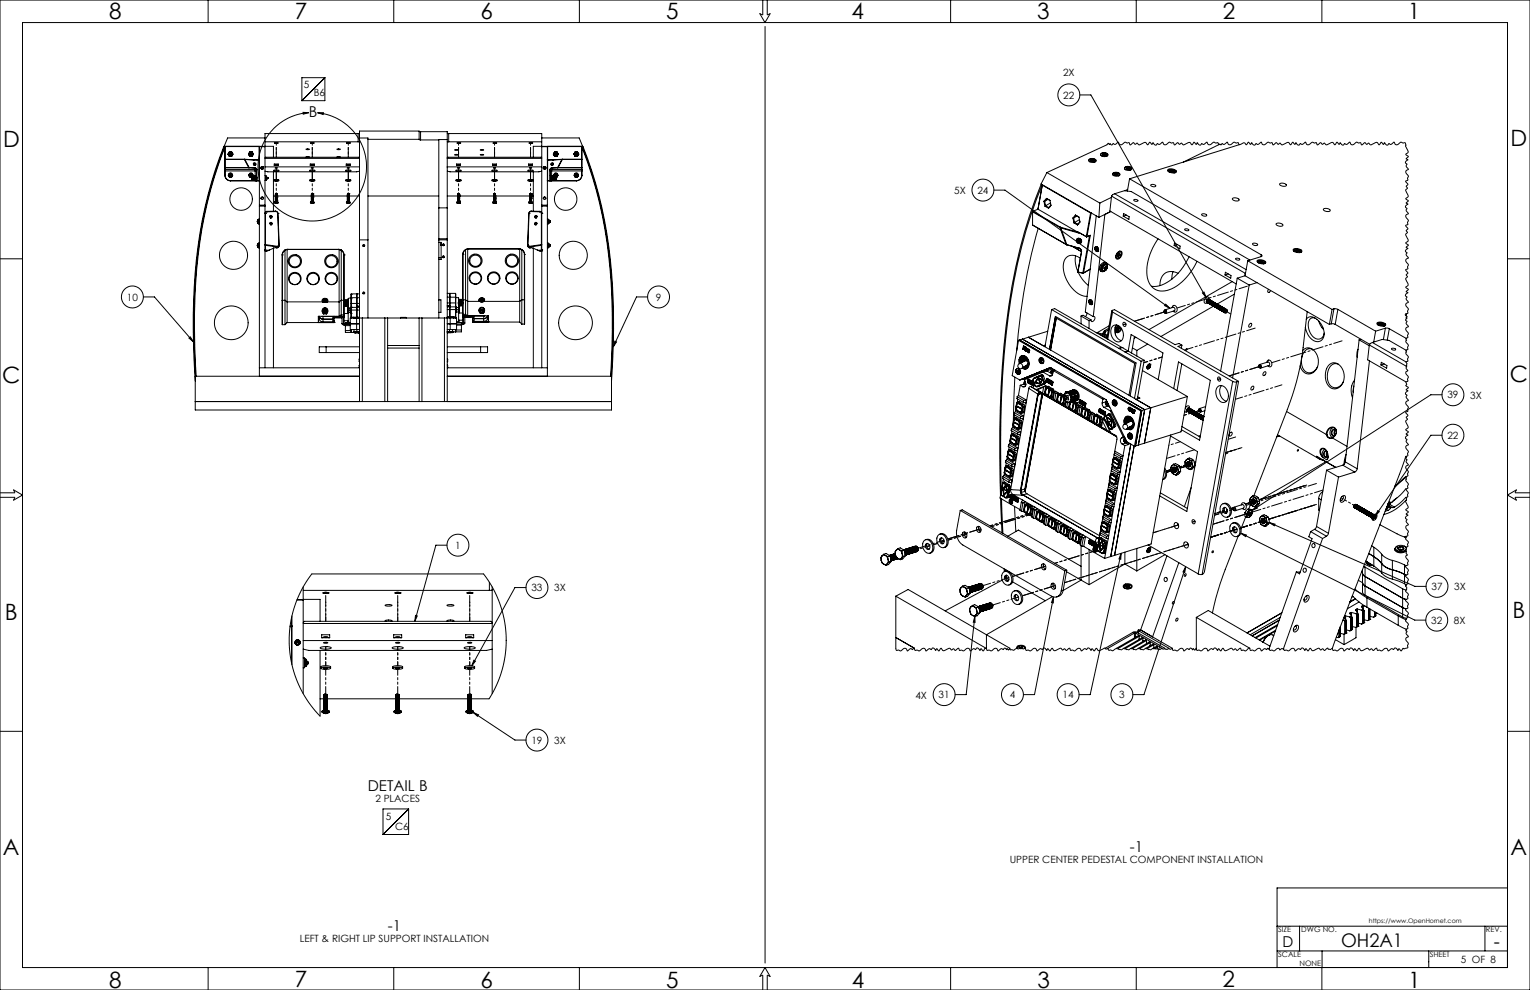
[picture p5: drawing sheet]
<svg xmlns="http://www.w3.org/2000/svg" width="864mm" height="559mm" viewBox="0 0 864 559" stroke-linecap="round" stroke-linejoin="round" font-family="sans-serif">
<defs><g id="words">
<g font-size="12.7">
<text x="62" y="11">8</text>
<text x="166" y="11">7</text>
<text x="271" y="11">6</text>
<text x="376" y="11">5</text>
<text x="481" y="11">4</text>
<text x="585" y="11">3</text>
<text x="690" y="11">2</text>
<text x="795" y="11">1</text>
<text x="2" y="83">D</text>
<text x="853" y="82">D</text>
<text x="852" y="216">C</text>
<text x="1" y="216">C</text>
<text x="3" y="350">B</text>
<text x="854" y="349">B</text>
<text x="2" y="483">A</text>
<text x="853" y="482">A</text>
<text x="62" y="558">8</text>
<text x="166" y="557">7</text>
<text x="271" y="558">6</text>
<text x="376" y="558">5</text>
<text x="481" y="558">4</text>
<text x="586" y="558">3</text>
<text x="690" y="557">2</text>
<text x="795" y="558">1</text>
</g>
<g font-size="10.6">
<text x="757" y="535">OH2A1</text>
<text x="843" y="535">-</text>
</g>
<g font-size="8.5">
<text x="174" y="66">B</text>
<text x="208" y="446">DETAIL B</text>
<text x="638" y="481">-1</text>
<text x="219" y="525">-1</text>
<text x="724" y="535">D</text>
</g>
<g font-size="5.6">
<text x="600" y="43">2X</text>
<text x="171" y="50">5</text>
<text x="177" y="54">B6</text>
<text x="600" y="56">22</text>
<text x="539" y="110">5X</text>
<text x="552" y="109">24</text>
<text x="72" y="170">10</text>
<text x="370" y="170">9</text>
<text x="817" y="225">39</text>
<text x="830" y="225">3X</text>
<text x="817" y="248">22</text>
<text x="257" y="310">1</text>
<text x="300" y="334">33</text>
<text x="313" y="334">3X</text>
<text x="808" y="333">37</text>
<text x="821" y="333">3X</text>
<text x="808" y="352">32</text>
<text x="821" y="352">8X</text>
<text x="517" y="394">4X</text>
<text x="530" y="394">31</text>
<text x="570" y="394">4</text>
<text x="600" y="394">14</text>
<text x="632" y="394">3</text>
<text x="300" y="420">19</text>
<text x="313" y="420">3X</text>
<text x="212" y="453">2 PLACES</text>
<text x="218" y="463">5</text>
<text x="223" y="469">C6</text>
<text x="570" y="487">UPPER CENTER PEDESTAL COMPONENT INSTALLATION</text>
<text x="169" y="532">LEFT &amp; RIGHT LIP SUPPORT INSTALLATION</text>
<text x="825" y="544">5 OF 8</text>
</g>
<g font-size="4.2">
<text x="721" y="526">SIZE</text>
<text x="735" y="526">DWG NO.</text>
<text x="839" y="526">REV.</text>
<text x="721" y="540">SCALE</text>
<text x="733" y="545">NONE</text>
<text x="807" y="540">SHEET</text>
</g>
<text font-size="3.5" x="773" y="521">https://www.OpenHornet.com</text>
</g></defs>
<g fill="none" stroke="#000" stroke-width=".56">
<path d="M0 0h864v559h-864zM13 13h838v533h-838zM117 0v13M222 0v13M327 0v13M431 0v8h-2l3 5 3-5h-2v-8M432 15v529M537 0v13M641 0v13M746 0v13M183 44h-13v13M183 44v13h-13"/>
<path d="M183 44l-13 13M609 54h7l65 114M150 78h-22l-1 5M171 63l3 1h-3zM174 64a31 31 0 0 0-24 46 31 31 0 0 0 52 1 31 31 0 0 0-23-47M179 64h4l-1 1zM202 75h-52v41M202 75v5M203 80h-1M203 75h-1M203 78h5v101M208 79h29"/>
<path d="M237 74h.1M237 79v-5h-34v153M237 74h15v61M237 79h11M237 74v5M252 80h1M252 75h1M252 79h-4v56M253 75h53v41M253 75v5M306 78h21l2 5M127 83h27v6"/>
<path d="M127 83h.1M127 83a273 273 0 0 0-17 114v15M127 83a245 245 0 0 0-18 94l1 38M127 83a256 256 0 0 0-17 103l1 26M127 99a3 3 0 0 0 3 3M127 99h.1M127 96h17M127 96v3M127 96h.1M127 90h11M127 90h.1M129 87h.1"/>
<path d="M129 87v1M129 99l1 1M129 98v1M129 86h1h1M129 88h1M129 86v2M129 86v1M129 88h.1M129 86h2M129 88h2M129 86h.1M129 98h1"/>
<path d="M129 98h.1M129 98h2M130 87h.1M130 99h.1M130 98v1M130 98l1 1M130 98v1v-1v1M130 98h.1M130 98h-1M130 98h1M130 88h1M130 99h1"/>
<path d="M131 99h-1M131 99h.1M131 87h.1M131 98h.1M131 86v1M131 88h.1M131 86h.1M131 98v1M131 99l-1 1M131 86v2h-1M131 99v1M131 87v1"/>
<path d="M138 90l3 5M138 90h.1M138 90h-11M138 90h5M140 87h.1M140 87l1 1M141 95h3M141 95h-14h14M141 95h.1M141 99l1 1M141 98v1M141 86h2"/>
<path d="M141 88h1M141 86v2M141 88h.1M141 86l-1 1M141 86h1M141 86h.1M141 98h1M141 98h.1M141 87h.1M141 87h1M141 87h1h-1M141 99h1h-1"/>
<path d="M141 99h.1M141 98l1 1M142 98h-1M142 98h1M142 98h.1M142 88h.1M142 98v1M142 99h.1M142 87h.1M142 87h-1M142 99h-1M142 86h1"/>
<path d="M142 86l1 1M142 100h.1M142 86h.1M143 100h.1M143 100h-1M143 98v1M143 99l-1 1M143 86v2h-1M143 86v1M143 87h.1M143 87l-1 1M143 92l1 1-1-1v1"/>
<path d="M143 90h3h-2M143 90h.1M143 90h1M144 100h-1M144 100h.1M144 90h2M144 99v1M144 99h.1M144 95h.1M144 95l1 1M144 96h1h-1M144 96h.1"/>
<path d="M144 95v1M144 96v3M144 100v1M145 99l-1 3M145 96h.1M145 96v6M147 95h.1M147 94l1 1M147 95h1M147 94v1M148 95h.1M148 95v-1v1"/>
<path d="M148 94l-1 1M148 95h-1M148 94v1M148 94h.1M148 94h-1M148 94l1 1M148 95h1M149 95h-1M149 95h.1M150 99v3M150 94h53M150 89h53"/>
<path d="M150 97h53M150 83h-23v13M150 80h52M150 99v1M150 99h.1M150 100h1M150 100h.1M154 97v22M154 96h4l-2 1zM155 93h2M155 93h.1M155 81h.1"/>
<path d="M155 81h2zM155 93h2zM155 95h2zM155 81h1M156 81h-1M156 81h.1M156 81h1M157 81h-1M157 81h.1M157 93h.1M173 84h2zM173 89h1"/>
<path d="M175 96h3l-2 1zM175 93h2M175 93h.1M176 81h.1M176 81h1zM176 93h1zM176 95h1zM176 81h1M177 81h-1M177 81h.1M177 93h.1M190 84h2z"/>
<path d="M190 89h2M195 96h3l-2 1zM195 93h3M195 93h1M196 81h.1M196 81h1zM196 93h1zM196 95h1zM197 81h-1M197 81h.1M198 93h-1M252 94h54"/>
<path d="M252 89h54M252 97h54M253 80h53M257 85h2zM257 87h2zM257 96h3l-2 1zM258 93h2M258 93h.1M258 81h.1M258 81h2zM258 93h1zM258 95h1z"/>
<path d="M258 81h1M259 81h.1M259 81h-1M260 81h.1M260 93h.1M271 85h2zM271 87h2zM278 96h3l-2 1zM278 93h2M278 93h.1M278 81h.1M278 81h2z"/>
<path d="M279 95h1zM279 93h1zM279 81h.1M279 81h1M280 81h-1M280 81h.1M280 93h.1M298 96h3l-2 1zM298 93h3M298 93h1M299 81h.1M299 81h1z"/>
<path d="M299 95h1zM299 93h1zM299 81h1M300 81h.1M300 81h-1M301 93h-1M301 97v22M306 83h22v13M307 95h.1M307 94v1M307 95l1-1v1M307 95h1"/>
<path d="M307 94h.1M307 95h1zM307 94h1M308 94h.1M308 94v1M308 95h.1M308 95h-1M310 96h.1M310 96v6M310 96h1M311 99v3M311 96h.1"/>
<path d="M311 96v6M311 99v1M311 99h.1M311 100v1M311 99h1M311 100h1M311 95l-1 1M311 95h.1M311 95v1M311 96h17M311 96v3M312 100h.1"/>
<path d="M312 99v1M312 90h-3M312 100v1M312 93v-1v1M312 90h-3h3M312 90h.1M312 92h-1l1 1M312 100h1M312 87l1 1M312 87h.1M312 99l1 1M312 99h1"/>
<path d="M313 100h-1M313 100v1M313 100h.1M313 99l1 1M313 98v1M313 88h1M313 86v2M313 86l-1 1M313 98l-1 1M313 99v1M313 88h.1M313 100h1"/>
<path d="M313 86h1M313 86h.1M313 98h.1M313 98h1M313 99h.1M313 99h1M313 99l1-1v1M313 87h.1M313 87h1M314 100h-1M314 100v1M314 100h.1"/>
<path d="M314 87h.1M314 99h.1M314 98h-1M314 98h1M314 98h.1M314 86h1v2M314 86h-1M314 86h.1M314 99h-1h1M314 87h-1h1M314 88h.1M314 86l1 1"/>
<path d="M315 99l-1 1M315 98v1M315 88h-1M315 95h13h-13M315 95h.1M315 95h-4M315 87v1M315 87h.1M315 87l-1 1M317 90l-2 5M317 90h-5M317 90h.1"/>
<path d="M317 90h11M324 87l1 1M324 87h.1M324 88h1M324 86v2M324 86v1M324 99l1 1M324 98v1M325 86h1M325 86l-1 1M325 88h1M325 86h.1"/>
<path d="M325 86h-1M325 88h.1M325 98h-1M325 98h.1M325 98h1M325 87h.1M325 99h.1M325 99l1-1v1M325 99h1h-1M325 99h1M325 87h1M325 87h1h-1"/>
<path d="M325 86h1v2M326 87h-1M326 99h-1M326 99h-1h1M326 99h.1M326 98h.1M326 88h.1M326 86l1 1M326 86h.1M326 88h-1M326 99l-1 1M326 98v1"/>
<path d="M326 99v1M327 87l-1 1M327 87h.1M328 96h.1M328 99a3 3 0 0 1-3 3M328 99h.1M328 96v3M328 90h.1M329 83a246 246 0 0 1 17 94l-1 38M329 83a275 275 0 0 1 17 114l-1 15M329 83h-1a256 256 0 0 1 18 103l-1 26M329 83h-28v6"/>
<path d="M329 83h.1M591 97l34-15v-1l3 1v-1a1.9 1.9 0 0 0 3-1 1.7 1.7 0 0 0 2 2 1.7 1.7 0 0 0 2-1h2l1 1 2-1a1.3 1.3 0 0 0 1 0 1.3 1.3 0 0 0 1 0l1 1 1-1a2.1 2.1 0 0 1 2-1 2.1 2.1 0 0 1 2 2l1-2 1 2 1-1a1.3 1.3 0 0 0 1 1 1.3 1.3 0 0 0 1-1 1.6 1.6 0 0 0 2 0 1.6 1.6 0 0 0 1-1 1.7 1.7 0 0 0 2 2 1.7 1.7 0 0 0 2-1h2l1 1 2-1h1h1a1.9 1.9 0 0 0 3 0 2.1 2.1 0 0 1 3 1l1-2 1 2 1-1a1.2 1.2 0 0 0 1 1 1.2 1.2 0 0 0 1-1 1.7 1.7 0 0 0 3-1 1.7 1.7 0 0 0 2 2 1.7 1.7 0 0 0 2-1h2l1 1v-1l1 1 1-1a1.7 1.7 0 0 0 3-1 1.8 1.8 0 0 0 1 2 1.8 1.8 0 0 0 2-2l3 1v1l3-1 1 1 2-2 1 1h1a1.2 1.2 0 0 0 1 1 1.2 1.2 0 0 0 1-1 1.9 1.9 0 0 0 3-1 1.5 1.5 0 0 0 1 2 1.5 1.5 0 0 0 2-1l1-1h2v2l1-1a1.2 1.2 0 0 1 2 0 1.2 1.2 0 0 1 1 0h1l1 1 3-2a1.1 1.1 0 0 0 1 2 1.1 1.1 0 0 0 1-2l2 2 1-1a1.3 1.3 0 0 0 1 1 1.3 1.3 0 0 0 1-1h1l2-1 1 2h1a2.1 2.1 0 0 1 3-1 .9 .9 0 0 1 1 0 .9 .9 0 0 1 1 1l1-1h1h2l1 1a4 4 0 0 1 4-1v1l2-2 1 2v-1l2 1 1-1a1.7 1.7 0 0 0 3-1 1.8 1.8 0 0 0 2 2 1.8 1.8 0 0 0 1-2l3 1 1 1 2-1a1 1 0 0 0 1 1 1 1 0 0 0 1-1l1 1 1-1a1.9 1.9 0 0 1 2-1 1.9 1.9 0 0 1 2 2l1-2 1 1h1a1 1 0 0 0 1 1 1 1 0 0 0 1-1 1.8 1.8 0 0 0 3-1 1.8 1.8 0 0 0 2 2 1.8 1.8 0 0 0 1-2l3 1 1 2a1.9 1.9 0 0 1 1 2 1.9 1.9 0 0 1-1 2l1 1-1 2h1a1.2 1.2 0 0 0-1 1 1.2 1.2 0 0 0 0 1v1a1.9 1.9 0 0 0 1 3 1.6 1.6 0 0 0-2 1 1.6 1.6 0 0 0 2 2v3h-2l2 2a1 1 0 0 0-1 1 1 1 0 0 0 0 1 1.5 1.5 0 0 0-1 1 1.5 1.5 0 0 0 1 2 1.8 1.8 0 0 1 1 2 1.8 1.8 0 0 1-2 1l2 1-1 1 1 1a1.2 1.2 0 0 0-2 1 1.2 1.2 0 0 0 1 2 1.7 1.7 0 0 0 1 3 1.6 1.6 0 0 0-2 1 1.6 1.6 0 0 0 1 2 3 3 0 0 1 0 4l1 1a1 1 0 0 0-1 1 1 1 0 0 0 0 1 1.5 1.5 0 0 0-1 2 1.5 1.5 0 0 0 1 1 1.8 1.8 0 0 1-1 3l2 1-1 2h1l-2 1 1 2a1.9 1.9 0 0 0 1 3 1.6 1.6 0 0 0-2 1 1.6 1.6 0 0 0 2 2l-1 2a1 1 0 0 1 0 1 1 1 0 0 1-1 0l1 1a1.1 1.1 0 0 1 1 1 1.1 1.1 0 0 1-1 1v1a1.6 1.6 0 0 0-1 1 1.6 1.6 0 0 0 1 2 1.9 1.9 0 0 1 0 3l1 1-1 2h1a1.2 1.2 0 0 0-2 1 1.2 1.2 0 0 0 1 1v1a1.7 1.7 0 0 0 1 3 1.8 1.8 0 0 0-2 1 1.8 1.8 0 0 0 2 2v3h-2l1 1h-1l1 1-1 2h1a1.8 1.8 0 0 0 1 3 1.7 1.7 0 0 0-2 2 1.7 1.7 0 0 0 2 2v3h-2l1 1v1l1 2v2l-2 1 1 1a1.7 1.7 0 0 0 1 2v3h-2l1 1-1 2h1v1l1 1a1.4 1.4 0 0 0-2 2 1.3 1.3 0 0 0 1 1l1 1v2l-2 1 1 1-1 1 2 1-1 1 1 1h-1a1.1 1.1 0 0 0-1 1 1.1 1.1 0 0 0 1 1 1.7 1.7 0 0 0 1 3 1.7 1.7 0 0 0-2 2 1.7 1.7 0 0 0 2 1v2a1.2 1.2 0 0 1 0 1 1.2 1.2 0 0 1-2 1l2 1-1 1a1 1 0 0 0 0 1 1 1 0 0 0 0 1l-1 1 1 1a2.1 2.1 0 0 1-1 4l2 1-1 1 1 1a1.3 1.3 0 0 0-2 1 1.3 1.3 0 0 0 1 1v1l1 2a1.5 1.5 0 0 0-2 1 1.5 1.5 0 0 0 1 2l1 1v2l-2 1v1l1 1a1.9 1.9 0 0 0 1 2 1.7 1.7 0 0 0-2 2 1.7 1.7 0 0 0 2 2v2l-2 1 1 1-1 1 2 2v2l-2 1a2.9 2.9 0 0 1 2 4l-2 1 1 1-1 1 1 2a1.9 1.9 0 0 1 0 3l1 1-1 1 1 1-2 1v1a.9 .9 0 0 1 1 0 .9 .9 0 0 1 0 1l1 2a1.7 1.7 0 0 0-1 3l1 1v1a1.1 1.1 0 0 1 0 1 1.1 1.1 0 0 1-2 1v1l2 2v2l-2 1h1v3v1v1a1.9 1.9 0 0 0 1 2v3l-2 1a3 3 0 0 1 1 4l-1 1a3 3 0 0 1 1 5h-1l1 1a1.6 1.6 0 0 1-1 3 3 3 0 0 1 1 4l-1 1a3 3 0 0 1 1 5h-1a3 3 0 0 1 1 5h-1h1l-1 1a3 3 0 0 1 1 5h-1v1h1a1.5 1.5 0 0 0 0 2 1.5 1.5 0 0 0 1 1l-1 1a2.6 2.6 0 0 0 1 3l-1 3h-2l-1 1-1-1-1 1a1.2 1.2 0 0 0-1-1 1.2 1.2 0 0 0-1 1 1.8 1.8 0 0 0-3 0h-1a1.4 1.4 0 0 0-1-1 1.4 1.4 0 0 0-1 1 2.7 2.7 0 0 1-4-1h-1a1.1 1.1 0 0 1-1 1 1.1 1.1 0 0 1-1-1 1 1 0 0 1-1 1 1 1 0 0 1-1-1h-1a2.4 2.4 0 0 1-4 0l-1 1-1-1-1 1-1-1-1 1a1.7 1.7 0 0 0-3 0h-1a1.4 1.4 0 0 0-1-1 1.4 1.4 0 0 0-1 1h-1h-3v-1l-1 1-2-1-1 1a1.2 1.2 0 0 0-1-1 1.2 1.2 0 0 0-2 1 1.5 1.5 0 0 0-1-1 1.5 1.5 0 0 0-1 1 1.9 1.9 0 0 1-2 0 1.9 1.9 0 0 1-2-1l-1 1-1-1v1h-1a1.2 1.2 0 0 0-1-1 1.2 1.2 0 0 0-1 1 1.7 1.7 0 0 0-3 0 1.6 1.6 0 0 0-2-1 1.6 1.6 0 0 0-1 1h-3v-1l-3 1a1.2 1.2 0 0 0-1-1 1.2 1.2 0 0 0-1 1h-1h-2l-1-1h-1v1a1.9 1.9 0 0 0-3 0 1.5 1.5 0 0 0-2-1 1.5 1.5 0 0 0-1 1h-3l-1-1a2 2 0 0 1-3 1h-1l-1-1a1.3 1.3 0 0 0-2 1 1.3 1.3 0 0 0-1-1 1.3 1.3 0 0 0-1 1l-1-1-2 1a1.6 1.6 0 0 1-3-1l-1 1-1-1-1 1v-1a1.1 1.1 0 0 0-1 0 1.1 1.1 0 0 0-1 1 1.7 1.7 0 0 0-3 0 1.7 1.7 0 0 0-2-1 1.7 1.7 0 0 0-2 1h-2l-1-1-1 1v-1l-1 1-1-1-1 1a1.7 1.7 0 0 0-3 0 1.8 1.8 0 0 0-1-1 1.8 1.8 0 0 0-2 1h-3v-1l-1 1-1-1-1 1-3-1-1 1h-1l-1-1h-2l-2 1h-1v-1l-3 1h-1v-1l-3 1h-1v-1l-3 1h-1l-1-1-2 1-3-1a2.9 2.9 0 0 1-4 1l-1-1h-1h-1a2.1 2.1 0 0 1-3 1l-1-1-1 1-2-1v1a1.2 1.2 0 0 0-2-1 1.2 1.2 0 0 0-1 1 1.8 1.8 0 0 0-3 0 1.7 1.7 0 0 0-1-1 1.7 1.7 0 0 0-2 1h-2a1 1 0 0 1-1 0 1 1 0 0 1 0-1l-2 1a1.4 1.4 0 0 0-1-1 1.4 1.4 0 0 0-1 1 1.4 1.4 0 0 0-2-1 1.4 1.4 0 0 0-1 1 1.7 1.7 0 0 1-2 0 1.7 1.7 0 0 1-1-1l-1 1-1-1-1 1a1.3 1.3 0 0 0-1-1 1.3 1.3 0 0 0-2 1 1.9 1.9 0 0 0-3 0 1.7 1.7 0 0 0-1-1 1.7 1.7 0 0 0-2 1h-3v-1h-1h-4a3 3 0 0 1-4 0l-1 1-1-1v1a.9 .9 0 0 0-1-1 .9 .9 0 0 0-1 1 2.1 2.1 0 0 0-3 0 1.8 1.8 0 0 0-1-1 1.8 1.8 0 0 0-2 1h-3v-1h-1l-1 1-1-1-1 1v-1a1.2 1.2 0 0 0-1 0 1.2 1.2 0 0 0-1 1 1.9 1.9 0 0 0-3 0 1.7 1.7 0 0 0-2-1 1.7 1.7 0 0 0-2 1h-2l-1-1-2 1a1.3 1.3 0 0 0-1-1 1.3 1.3 0 0 0-1 1l-1-1a3 3 0 0 1-4 1l-1-1-1 1-1-1-1 1-2-1-1 1a1.9 1.9 0 0 0-2 0 1.6 1.6 0 0 0-2-1 1.6 1.6 0 0 0-1 1h-1h-2l-1-1-1 1-1-1-2 1a1.7 1.7 0 0 0-1-1 1.7 1.7 0 0 0-2 1h-1a1.2 1.2 0 0 1-2 0 1.2 1.2 0 0 1 0-1v-29M591 97l-3 7 32 19M591 97l30 18M615 90a2.2 2.2 0 0 1 2-1 2.2 2.2 0 0 1 2 2 2.4 2.4 0 0 1-4-1zM615 91a1.9 1.9 0 0 1 2-1 1.9 1.9 0 0 1 1 1v1M616 91h.1M616 90v1M616 90h.1M616 90h1M617 91h-1M617 90v1"/>
<path d="M617 91h.1M617 90h.1M617 90h1M622 87a2.2 2.2 0 0 1 2-1 2.2 2.2 0 0 1 1 2 2.4 2.4 0 0 1-4-1zM622 88h-1a1.9 1.9 0 0 1 2-2 1.9 1.9 0 0 1 2 2M623 87l-1 1h1M623 87v1M623 87h-1h1M623 87h-1M623 87h.1M623 88h.1M623 88h1"/>
<path d="M623 87v1h1M624 87h-1M624 87v1M624 88h.1M624 87h.1M628 98a2.2 2.2 0 0 1 2-1 2.2 2.2 0 0 1 2 2 2.4 2.4 0 0 1-4-1zM629 99h-1a1.9 1.9 0 0 1 2-2 1.9 1.9 0 0 1 2 2h-1M629 99h1M629 99h.1M629 98h.1M629 98h1M629 98v1"/>
<path d="M630 98v1M630 98h.1M630 99h1M630 99h.1M631 98h-1M631 98l-1 1M631 98v1M631 99h.1M631 98h.1M635 94a2.2 2.2 0 0 1 4 2 2.4 2.4 0 0 1-4-1zM635 96v-1a1.9 1.9 0 0 1 2-1 1.9 1.9 0 0 1 2 2h-1M636 95v1"/>
<path d="M636 94v1M636 95h.1M636 95h1M637 95l-1 1M637 95v1M637 95h.1M638 95h-1M638 95h.1M659 96a3 3 0 0 1 5 1 4 4 0 0 1-5-1zM659 96v1M660 96l1 1M660 96h1"/>
<path d="M660 96v1M661 96v1M661 97h1M661 96h1M661 96h.1M662 96v1M662 97h.1M662 97h1M663 97h.1M664 97h-1M664 97a2.4 2.4 0 0 0-4 0M664 97l-1 1"/>
<path d="M664 97h.1M688 82l-20 9M699 82l-61 19M130 100h1M130 102h14M130 102h.1M142 100v1M142 101h.1M142 100l1 1M143 101h-1M143 101h.1M143 100v1"/>
<path d="M143 100h1M143 100l1 1M144 101h-1M144 101h.1M144 101v1M144 102h.1M144 102h1M145 101h.1M145 100h.1M145 102h.1M145 102h1v-19v33M146 116h.1"/>
<path d="M146 116v96M146 116h4M147 112h1h1M150 116h.1M150 116v92M150 101v1M150 102h.1M150 100v2M150 100v1M151 119l-1 1M151 119v1M151 100h.1"/>
<path d="M151 101h.1M151 101h-1M151 100v1M151 120h-1M151 120h.1M155 102l1-1 1 1M155 102h2zM155 114h.1M155 114h2M155 114l1 1M156 115h.1M156 113h.1"/>
<path d="M155 109v1M155 109l1 1M155 110h1M155 111h1M155 112h1M155 113h1M155 113l1 1M155 114h1M156 114h1M156 111h-2M156 109h.1M156 119h-5"/>
<path d="M156 119h.1M156 110h-1M156 111h-1M156 112h-1M156 113h-1M156 114h-1M156 119l1 2M156 114h.1M156 110v1M156 110h.1M156 111h.1M156 112h.1"/>
<path d="M156 113l-1 1M156 113v1M156 112l-1 1M156 111l-1 1M156 110v2M156 119l1 1M156 119l-5 1M156 109h-1M156 111v1M156 112v1M157 114l-1 1M157 114h.1"/>
<path d="M175 102l1-1h1l1 1M175 102h3zM175 114h.1M175 114h2M175 114l1 1M176 102h1zM176 114h-1M176 114h1M176 113h.1M176 115h.1M176 110h.1M176 111h.1"/>
<path d="M176 112h.1M176 114h.1M176 109v1M176 111h-20M176 109h.1M176 110h1M176 111h1M176 112h1M176 113h1M176 113v1M176 113l1 1M176 111v1"/>
<path d="M176 110v1M176 112v2M176 109h1l-1 1M176 115h1M177 115h.1M177 115h-1M177 110h.1M177 111h.1M177 111v1M177 112h.1M177 112v1M177 113h.1"/>
<path d="M177 114h.1M177 110h-1M177 110l-1 1M177 111h-1M177 111l-1 1M177 112h-1M177 112l-1 1M177 113h-1M177 114h-1M177 114v1M195 102h3zM195 102v-1h2l1 1"/>
<path d="M196 114v1M196 114h2M196 114h.1M196 115h.1M196 115h1M196 102h1zM196 111h.1M196 110h.1M196 112h.1M196 113h.1M196 109h1M196 109h.1"/>
<path d="M196 110v1M196 110h1M196 110l-19 1M196 111h1M196 111v1M196 112h1M196 112v1M196 113h1M196 114h1M196 113v1M196 111l1 1M196 110l1 1"/>
<path d="M196 111v2M196 109v1M197 115h.1M197 110h.1M197 111h.1M197 112h.1M197 113h.1M197 113v1M197 114h.1M197 109v1M197 109h.1M197 109l-1 1"/>
<path d="M197 110h-1M197 111h-1M197 112h-1M197 113h-1M197 113l-1 1M197 114h-1M197 112v1M197 111h6M198 114l-1 1M198 114h.1M208 111h40M248 117h4"/>
<path d="M252 111h6M257 102l2-1h1v1M257 102h3zM258 114v1M258 114h2M258 114h.1M258 102h1zM258 115h.1M258 115v-1h2l-1 1M258 115h1M258 109h1M258 109h.1"/>
<path d="M259 115h.1M259 111h.1M259 110h-1M259 111h-1M259 110h.1M259 109l-1 1M259 109h.1M259 112h-1h1M259 110l-1 1M259 111v1M259 111l-1 1M259 112h.1"/>
<path d="M259 112h-1M259 112l-1 1M259 112v1M259 113h-1M259 113h.1M259 113l-1 1M259 114h.1M259 114h-1M259 111v2M259 110v1M259 109v1M259 111h20"/>
<path d="M259 113v1M260 114v1M260 114h.1M278 102v-1h1l2 1M278 102h3zM278 114v1M278 114h2M278 114h.1M278 115l2-1v1M278 115h1M279 102h1zM279 110h.1"/>
<path d="M279 111h.1M279 112h.1M279 113v-1zM279 113h.1M279 115h.1M279 110v1M279 114h.1M279 110h1M279 111h1M279 112h1M279 113h1M279 114h1"/>
<path d="M279 109v1M279 109h1M279 109h.1M279 110l1 1M279 110v1h1M279 111l1 1M279 111v1M279 112l1 1M280 110h.1M280 110v1M280 111h.1M280 112h.1"/>
<path d="M280 113h.1M280 114h.1M280 109v1M280 115h-1M280 115h.1M280 109l-1 1M280 110h-1M280 111h-1M280 112h-1M280 113h-1M280 114h-1M280 110l-1 1"/>
<path d="M280 111l-1 1M280 109h-1M280 111h19M280 109h.1M280 113v1M280 114v1M298 102l1-1 2 1M298 102h3zM298 114l1 1M298 114h2M298 114h.1M299 115l1-1v1"/>
<path d="M299 115h.1M299 102h1zM299 109h1M299 109h.1M299 110h.1M299 115h1M300 115h.1M300 115h-1M300 109l-1 1M300 109h.1M300 119l-1 1M300 119h.1"/>
<path d="M300 112h-1h1M300 110h.1M300 110h-1M300 110v1M300 110l-1 1M300 111h.1M300 111h-1M300 111v1M300 111l-1 1M300 112h.1M300 112h-1M300 112l-1 1"/>
<path d="M300 113h.1M300 113h-1M300 113l-1 1M300 114h.1M300 114h-1M300 112v1M300 112v2M300 119l5 1M300 119l-2 2M300 109v1M300 119h5M300 111h1"/>
<path d="M300 113v1M300 114v1M305 120h.1M305 120h1M305 119h.1M305 119v1M305 119l1 1M306 116h.1M306 116v92M306 116h3M307 112h1M309 116h.1"/>
<path d="M309 116v96M310 102h1M311 102h.1M311 102h-2v-19v33M311 102h-1M311 101h.1M311 101v1M311 101h1M311 102h14M312 101h.1M312 102h-1M312 102h.1"/>
<path d="M312 101v1M312 101h1M312 100l1 1M313 101h-1M313 101h.1M313 101h1M313 100l1 1M314 101h-1M314 101h.1M325 100h.1M325 100h1M325 102h.1"/>
<path d="M561 107h6l93 67M583 119v8M583 119l16 9M583 119l15 9M586 118l22 13M586 118l-3 1M588 104a333 333 0 0 0-23 115l-1 25 1 36M588 104a344 344 0 0 0-23 120v26v27M588 104l-2 14M588 104l28 16M588 104h.1M589 114l1 2"/>
<path d="M589 114h1M590 114v2M590 116l2 2M590 116h.1M590 116l2 1M591 112l2 1M591 112l-2 2M591 112h.1M591 112l-1 2M592 113l-2 1M592 117h.1M592 117v1"/>
<path d="M593 113v3M593 115l-3 1M593 116l-1 2M621 115l-1 8M627 111l-6 4M627 111l-1 8 72 41M627 111l76 43M629 109l74 43M629 109l-2 2M629 109l6-1h4l66 39M637 107l-2 1M638 101l74 43"/>
<path d="M638 101l-2 7M640 113h2a1.2 1.2 0 0 1-1 1 1.2 1.2 0 0 1-1-1zM650 104a1.3 1.3 0 0 1 2 0 1.3 1.3 0 0 1 0 1h-2zM696 112a2.3 2.3 0 0 1 3 1 2.4 2.4 0 0 1-3-1zM723 104v-1a2.3 2.3 0 0 1 3 2h-1a1.9 1.9 0 0 1-2-1zM747 118h1a2.3 2.3 0 0 1 3 1h-1a2.3 2.3 0 0 1-3-1zM145 139h.1M145 138h.1M145 125h.1M145 125l1 1M145 138v1M145 139l1 1"/>
<path d="M146 140h.1M146 138h-1M146 126h.1M146 124l-1 1M146 138v2M146 124v1M146 138h.1M146 124h.1M146 125v1M146 124v2M146 139v1M146 139h.1"/>
<path d="M146 137v3M150 120h.1M150 120v21M152 126l1 1zM152 122h1v1M152 126h1v1M153 123l-1-1 1 1M156 140h.1M156 140h-2M156 139h.1M156 139v1M156 139h1"/>
<path d="M156 139l-6-1 6 1M157 139h-1M157 120h.1M157 120v18M157 120v1M157 121h.1M157 121l1 17M157 138h.1M157 138v1M157 138h1M158 139l-2 1M158 138l-2 1"/>
<path d="M158 138h.1M203 135h5M205 139h1M248 135h.1M248 135h4M248 137h1v9h-1M248 135v44M249 138h.1M250 139h1M252 135h.1M252 135v92M298 138l1 1"/>
<path d="M298 138h.1M298 139l1 1M298 121h.1M298 121v17M299 120h.1M299 120l-1 18M299 120l-1 1M299 139h.1M299 139v1M299 140h.1M299 140h2M303 126v1z"/>
<path d="M303 123v-1v1M303 126h-1v1M303 122h-1v1M306 138l-7 1M306 138v3M306 120h.1M306 138h.1M306 120v18M309 137v2M309 124v2M309 125h.1M309 125v1"/>
<path d="M309 139h.1M309 138h.1M309 126h1M309 139l1 1M309 139v1M309 126h.1M310 124h-1M310 138h-1M310 124v2M310 138v2M310 126h.1M310 124h.1"/>
<path d="M310 140h.1M310 138h.1M310 125v1M310 124v1M310 139v1M310 125h.1M310 139h.1M310 138v1M583 127l19 11M583 127h.1M586 129l-1 4a353 353 0 0 0-11 65M598 128l4 10"/>
<path d="M598 128l1 1M599 128l9 3M599 128v1M599 128h-1M599 129l3 9M599 129l10 2M602 138h.1M602 138l7 2M605 139l5 3M606 123v3M606 123h.1M606 123l1 3"/>
<path d="M606 126l2 1M607 126h.1M607 126h-1M607 126l1 1M607 121l2 2 1 2M607 121l-1 2M608 122l-2 1M608 131h1M608 135v1M608 127h.1M609 135a1 1 0 0 0 0 2 .8 .8 0 0 0 1-1 .8 .8 0 0 0-1-1l-1 1M609 135a.8 .8 0 0 0 0 1 .8 .8 0 0 0 1 0"/>
<path d="M609 135v1h1M609 131h.1M609 131l4 3M609 135l1 1h-1v-1M609 135l1 1zM609 135l1 1M609 135l-1 1M609 135h.1M609 135a.7 .7 0 0 1 1 1 .7 .7 0 0 1-1 1 .7 .7 0 0 1 0-1v-1M609 124l-2 2M610 125l-2 2M613 134h.1"/>
<path d="M613 134h1M614 134h-1M615 133h.1M615 133l-4 21M615 133l-3 21M615 133l-2 1M616 120l-3 14M616 120h.1M616 120l-2 14M618 139a1.3 1.3 0 0 1 2 1 1.3 1.3 0 0 1-1 2l-1-1zM618 139a1.3 1.3 0 0 1 2 1 1.3 1.3 0 0 1-1 2l-1-2zM618 140v1"/>
<path d="M618 140h.1M618 139h.1M619 140h-1M619 140h.1M619 122l-6 54 4 3M619 140h1M619 140l1 1M620 123l7-4-3 2-7 58M634 121l3 1v2l-3-2zM636 121l-2 1M654 135a28 28 0 0 0-5 24 9 9 0 0 0 13 4 33 33 0 0 0 14-16M663 137l3 2v1l-3-1z"/>
<path d="M665 138l-2 1M669 129l2 1a1.2 1.2 0 0 1-1 0 1.2 1.2 0 0 1-1-1zM678 121h1a1.3 1.3 0 0 1 1 0 1.3 1.3 0 0 1 1 1h-2zM707 138l1-1a1.3 1.3 0 0 1 1 0 1.3 1.3 0 0 1 1 1h-2zM720 126h1a2.3 2.3 0 0 1 3 1l-1 1a2.4 2.4 0 0 1-3-2zM0 146h13M150 141h.1M150 141v1M150 142h.1M150 141h2M151 141h.1M151 141l-1 1"/>
<path d="M152 141h-1M154 140v68M154 140l-2 1M154 140h.1M159 144v26M159 144h.1M161 141h.1M161 141l-1 1-1 2M161 141l-1 2-1 1M161 141v29M162 141h.1M162 141h-1"/>
<path d="M162 141v29M162 141h29M191 141h.1M191 141v29M191 141h2M193 141h.1M193 141v29M193 141l1 3M193 141l1 1v2M194 144h.1M194 144v26M248 146h1"/>
<path d="M250 145h1M261 144v25M261 144h.1M263 141l-1 1-1 2M263 141h.1M263 141v28M263 141l-2 3M264 140v1M264 140l-1 1M264 141h-1M264 141h.1M264 141v29"/>
<path d="M264 140h.1M264 141h29M264 140h29M293 141h.1M293 140h.1M293 140v1M293 141v29M293 141h1M293 140l2 1M294 141h1M295 141l1 3M295 141v28"/>
<path d="M295 141h-1M296 144h.1M296 144v25M301 140h.1M301 140l2 1M301 140v68M303 141h1M303 141h3M304 141h.1M304 141l2 1M306 141h.1M306 141v1"/>
<path d="M306 142h.1M607 144a15 15 0 0 0 1 9M608 154l3 4 3 3M608 154h3M609 140h.1M609 140l1 1v1M610 146a6 6 0 0 0-7-1 6 6 0 0 0-3 6 18 18 0 0 0 12 16h2M610 142l-2 12M610 142h.1M611 154h.1M612 154l3-2-4 2M612 154h-1"/>
<path d="M618 141l1 1M618 141h1M619 141h.1M619 141v1M619 142h.1M619 140l-1 1M620 141l-1 1M620 142h.1M620 141h.1M620 141h-1M620 140v1M620 141v1"/>
<path d="M622 153h1M623 151h1M623 151l1 1M623 150a1.2 1.2 0 0 1 2 0 1.2 1.2 0 0 1 0 2 1.2 1.2 0 0 1-2 1 1.2 1.2 0 0 1 0-2zM624 152h.1M624 152l-1-1 1 1M624 151h.1M624 151v1M624 151l1 1M624 151h1M624 149a2.3 2.3 0 0 0-2 1 2.3 2.3 0 0 0 0 3M624 149a2.3 2.3 0 0 0-2 4"/>
<path d="M624 149h1M624 152l-1 1M624 151v-1v1M625 151h.1M625 148a2.8 2.8 0 0 0-4 2 2.8 2.8 0 0 0 1 3M625 149v1v2M625 151v1M625 149a2.3 2.3 0 0 0-2 4M625 152h-1M625 150a1.5 1.5 0 0 0-1-2 1.5 1.5 0 0 0-2 1 2.3 2.3 0 0 0-1 2 2.3 2.3 0 0 0 2 2M630 145v1M631 143a1.5 1.5 0 0 1 2-1 1.5 1.5 0 0 1 0 2 1.7 1.7 0 0 1-1 2 1.7 1.7 0 0 1-2-1z"/>
<path d="M631 144h.1M631 144v1M631 143a1.3 1.3 0 0 1 2-1 1.3 1.3 0 0 1 0 2 1.4 1.4 0 0 1-2 2 1.3 1.3 0 0 1-1-2zM631 145h.1M631 144h1M631 143v1M631 143l1 1M631 143h1M632 142h.1M632 143h-1M632 143v1M632 144l-1 1"/>
<path d="M632 144h.1M662 153l-1 5M665 154a7 7 0 0 0-8 0 7 7 0 0 0-2 7M671 145a27 27 0 0 1-19 17h-2M692 154l3 2v1l-4-2zM693 155h-2M696 159l-47 27M697 146h3a1.2 1.2 0 0 1-2 1 1.2 1.2 0 0 1-1-1zM698 157l7 4M698 157l-9 52M703 156l47 27M703 156l-5 1"/>
<path d="M703 154v2M703 154h.1M704 147l48 28M704 147l-1 9M710 160l-5 1M710 147h1a3 3 0 0 1 3 1 3 3 0 0 1-4-1zM710 148h.1M711 148h.1M711 148h1M712 148v1M712 148h-1M712 148h.1"/>
<path d="M712 147v1M712 144v1l-8 2M712 144v1M712 148h1M713 148l-1 1M713 148h.1M714 149h.1M714 148a2.4 2.4 0 0 0-4 0h1M714 148l-1 1M714 148v1M730 141a3 3 0 0 1 5 1 4 4 0 0 1-5-1zM730 141v1"/>
<path d="M731 141l1 1M731 141h1M731 141v1M732 142h.1M732 141v1M732 141h.1M732 141h1M733 141v1M733 142h-1M733 142h.1M733 142h1M734 142h-1"/>
<path d="M734 142h.1M734 142a2.4 2.4 0 0 0-4 0h1M734 142l-1 1M851 146h13M81 168h6l22 25M159 170v13M159 170h2M159 170h.1M161 170v13M161 170h1M162 170v12M162 170h20"/>
<path d="M180 179v3v-3h14M182 179v3M182 170a1.6 1.6 0 0 1 1-1 1.6 1.6 0 0 1 2 1M182 170h3M182 170a1.3 1.3 0 0 1 1-1 1.3 1.3 0 0 1 2 1M182 170h.1M182 170h2M183 176h1M183 170h1M183 177a1.7 1.7 0 0 1-1-2 1.7 1.7 0 0 1 3 0 1.7 1.7 0 0 1-1 2M183 177a1.8 1.8 0 0 1-1-3 1.8 1.8 0 0 1 3 0 1.8 1.8 0 0 1-1 3M183 177h1"/>
<path d="M184 170v-1l-2 1 1 1v-1h1a.8 .8 0 0 0-1-1 1 1 0 0 0 0 2M185 170h-1M185 170h.1M185 170a1.4 1.4 0 0 0-2-2 1.4 1.4 0 0 0-1 2M185 176v-1a1.6 1.6 0 0 0-2 0 1.6 1.6 0 0 0-1 1M188 179v3M189 179l-1 1h-6l-2-1 1 2 1 1M189 179v3M189 179h1M190 179h1M190 179h.1M191 179h.1"/>
<path d="M191 179h1M191 170v9M191 170h-7M192 179h1M192 179h.1M193 170v8M193 170h1M193 178l-2 1M193 170h-2M193 178h1M193 179h.1M193 179h1"/>
<path d="M193 179v4M194 179h.1M194 179v4h-1M194 170v8M194 170h.1M194 178v1M194 171v7M194 170v1M194 178v3M194 169h3M194 178h.1M194 173h2"/>
<path d="M194 169h2v1M194 171h.1M195 171h.1M195 171v1M195 170l1 1M195 170v1M195 171h1M196 171l-1 1M196 171h.1M196 173v2M196 176v1h-2M196 174v2"/>
<path d="M196 176l1 6h1M196 175v1M196 174v1M196 176h.1M196 176h2M196 174h2M196 175h1M197 172l-1 3M197 175h1M197 175l-1 1M197 171a1.3 1.3 0 0 1-1 2 1.3 1.3 0 0 1-2-1M198 174v1"/>
<path d="M198 175v1M198 168h-1v3M198 166h.1M198 173v2M198 175v5v-1h5M198 174v3M198 173v4M198 166v3M198 173h.1M198 177h.1M198 169h.1M198 173h5"/>
<path d="M198 175h5M198 168v5M198 168h5M199 179h6M199 179v1M201 180h-3v6h3M201 180v6M201 180h2M201 173v6M201 171v2M201 166v5M201 171v2h2"/>
<path d="M203 171h-5v2M203 166h-5v2M203 173h-2M205 179h12M205 179v48M205 166h1M217 179h2M217 179v48M219 179h18M219 179v48M226 179h3M226 179h.1"/>
<path d="M229 179h.1M237 179h1M237 179v48M238 179v48M238 179h13M248 169h1v7h-1M251 179h1M251 179v48M252 171h5v2M252 179h5h-5M252 166h5v2M252 173h2"/>
<path d="M252 175h5M252 168h5M252 180h2M254 171v2M254 166v5M254 173v6M254 173h.1M254 180h4v6h-4M254 180v6M256 179v1M257 173v2M257 177h.1"/>
<path d="M257 166h.1M257 168v5M257 175v5M257 168h.1M257 168h2v2M257 173h1v3h-1M257 173v4M257 166v2M257 173h-5M258 174h1M258 176h1M258 175h1"/>
<path d="M258 174v1M258 175v1M259 171a1.3 1.3 0 0 0 1 1 1.3 1.3 0 0 0 1-1M259 175h.1M259 172v2M259 169h2M259 174v2M259 175v7h-1M259 174v1M259 174h.1M259 175v1M259 176v1h2"/>
<path d="M259 173h2M259 170v1M259 171h1M260 170h1M260 170h-1M260 170v1M260 171h-1M260 171h1M261 171h-1M261 170v1M261 170h.1M261 169v2"/>
<path d="M261 171v6M261 178v3M261 177v1M261 177h.1M261 178h.1M261 169v8M261 178h15v4M261 178v1M261 178h1M261 169h.1M261 177h2M262 178v4"/>
<path d="M262 179h.1M262 178h.1M262 178v1M262 179v3M263 169v8M263 169h-4v1M263 169l1 1M263 177l1 1M263 179h-1M263 179h.1M263 178v1M264 179h-1"/>
<path d="M264 179h.1M264 178v1M264 170v8M264 170h7M265 179h-1M265 179h.1M265 178v1M266 179h-1M266 178v1M266 179h.1M266 178v1v-1v1M266 178h1"/>
<path d="M267 179v1h6l2-2v3h-2M267 178v4M267 178h1M268 178h5M268 178v3M270 175a1.5 1.5 0 0 1 2-1 1.5 1.5 0 0 1 1 1M270 170l1-1a1.6 1.6 0 0 1 1 0 1.6 1.6 0 0 1 1 1M271 170a1.4 1.4 0 0 1 1-2 1.4 1.4 0 0 1 1 2M271 170h.1M271 170h2M271 170a1.2 1.2 0 0 1 1-2 1.2 1.2 0 0 1 1 2M271 170a1 1 0 0 1 1-1 1 1 0 0 1 1 1"/>
<path d="M271 170h1h1M271 177a1.7 1.7 0 0 1 0-3 1.7 1.7 0 0 1 2 0 1.7 1.7 0 0 1 0 3M271 177a1.8 1.8 0 0 1-1-3 1.8 1.8 0 0 1 3 0 1.8 1.8 0 0 1 0 3M271 170a.8 .8 0 0 1 1-1 .8 .8 0 0 1 1 1M271 177h2M271 176h2zM273 170h.1M273 170h20M273 178v3M274 178h-1M276 178v4M293 170v12"/>
<path d="M295 169v14M295 169h1M295 169l-2 1M296 169v14M296 169h.1M366 168h-7l-13 28M594 175l41 24M594 175l-4 21M594 175l1-1 42 24M610 178v5M610 178l5 3M610 178h1l5 3"/>
<path d="M614 177l-1 2M615 169a1.3 1.3 0 0 1 2 1 1.3 1.3 0 0 1-1 2l-1-1zM615 169a1.3 1.3 0 0 1 2 1 1.4 1.4 0 0 1-2 2v-1zM615 170v1M615 170h.1M615 170h1M615 171l1 1M615 171h.1M615 169h.1M615 171h1M616 169v1M616 169l-1 1"/>
<path d="M616 171v1M616 170h-1M616 170v1M616 170l-1 1M616 170h.1M616 172h.1M616 171h.1M616 171h-1M617 171v1M617 179a1.3 1.3 0 0 1 1 2 1.3 1.3 0 0 1-2 0M628 176l-3 15M628 176v-1h1l34 20 2-1 2 1"/>
<path d="M628 176l68 39M657 176a.7 .7 0 0 1 0-1 .7 .7 0 0 1 1 1v1l-1-1M657 176h.1M657 175l5-2a1.1 1.1 0 0 1 1 1 1.1 1.1 0 0 1 0 1l-5 2M658 172l2 2-3-1zM662 174a1.5 1.5 0 0 1 2-2 1.5 1.5 0 0 1 0 3 1.2 1.2 0 0 1 0 1 1.2 1.2 0 0 1-2 0M679 165h1l1 3zM681 170v1zM681 171h.1M681 169v2M681 169v1M682 171h.1"/>
<path d="M682 169h-1v2M682 169h.1M682 169h1l-1 1v1v-1zM682 169h-1M682 169l-1 1v1M682 169a1.1 1.1 0 0 0 0-1 1.1 1.1 0 0 0-2 0 1.4 1.4 0 0 0-1 2 1.4 1.4 0 0 0 2 1M683 172h.1M683 169l-1 1v1M683 169h.1M684 170h-1v1M684 170h.1M684 170h-1v2"/>
<path d="M684 170l-1 1 1 1zM684 172h.1M684 170l-1 1v1M684 170h1l-1 1v1v-1zM685 173h.1M685 170l-1 1v1M685 170h.1M685 171h-1v2v-1zM685 173l-30 17M685 171h1a1.2 1.2 0 0 0-1 2l-1-1zM685 171h.1M686 173h.1"/>
<path d="M686 171a1.2 1.2 0 0 0-1 2M686 171h.1M686 171l-1 1v1M686 172h1a1.2 1.2 0 0 0-1 2zM687 174h.1M687 171l-1 1v1M687 171h.1M687 171a1.2 1.2 0 0 0-1 2M687 172a1.2 1.2 0 0 0-1 1M687 172h.1M687 172a1.2 1.2 0 0 0 0 2M688 172a1.2 1.2 0 0 0-1 2"/>
<path d="M688 172h.1M688 172l-1 1v1M688 173h1h-1v1zM688 175h.1M688 173h1h-1v2zM689 175h.1M689 173h.1M689 173l-1 1v1M689 173h1l-1 1v1v-1zM689 173l-1 1 1 1M690 176h.1M690 173h.1"/>
<path d="M690 174h-1v1zM690 173l-1 1v1M691 174h-1v2M691 174h.1M691 174l-1 1v1v-1zM691 174l-1 1 1 1zM691 176h.1M691 174l-1 1v1M691 177h.1M692 175v2v-1M692 174a1.2 1.2 0 0 0-1 2M692 174h.1"/>
<path d="M692 175v-1a1.2 1.2 0 0 0-1 2M692 175v1M692 175h.1M692 175h1M692 175a1.2 1.2 0 0 0-1 2M692 175a1.1 1.1 0 0 0-1 0 1.1 1.1 0 0 0 1 2M693 175h-1M693 176l-1-1v1M697 166l-10 6M705 161l-9 52M716 163v2l1-1M738 176l-2 20a144 144 0 0 1-9 35l-19 49"/>
<path d="M743 180a3 3 0 0 0-4 0 3 3 0 0 0-1 4 7 7 0 0 0 7 7l2-1v-2M752 175l-2 8M753 174l2 1M753 174l-1 1M753 174l-2 9M755 175l21 12M755 175l-1 8M793 177v1M107 191v-1l2 3zM159 183h2M162 182l-1 1M162 182h26"/>
<path d="M182 182h6M184 196h-4v3h4M184 196v3M184 196h19M184 199h19M188 182h.1M188 181v1M189 182h.1M189 181l-1 1M189 182h-1M193 183h1M194 182v1"/>
<path d="M194 181h3M194 181v3h1M195 187v1h5M195 183v1M195 183h3M195 182v1M195 184v3M195 184h3M195 182h3M196 181v1M196 182h.1M197 182h.1"/>
<path d="M198 182h-3M198 183h5M198 186v2v-1h-3M200 187h3M200 187h1M200 186v1M200 188h.1M200 187v1h2v-1M201 187h1M201 186h2M201 186v1M201 187h.1"/>
<path d="M202 187h1M202 188h1M203 188h-1M203 187h-1M219 196h18M219 195h18M252 188h3M252 187h2M252 187h1M252 183h8M252 187h.1M252 186h2"/>
<path d="M252 196h19M252 199h19M253 188h2M253 187h2M254 186v1M254 187h1M254 187h-1M255 187h1M255 186v1M255 187h.1M256 187l-1 1M256 187h-4"/>
<path d="M256 187h.1M256 187h-1M257 186v1v-1h3M258 182h2v1M258 184h2M259 182h.1M259 181h2M259 181v1M260 186v1h-5M260 183v1M260 183h1M260 184v2"/>
<path d="M261 181v2M262 182h-1M262 182h.1M262 182l-1 1M267 182h.1M267 181h1M267 182h9M267 182h26M267 181v1M268 181h5M271 196h4v3h-4M271 196v3"/>
<path d="M276 182h.1M293 182l2 1M295 183h1M347 193h1l-2 3zM575 192l-4 20 5 2M575 192l69 40M575 192h.1M577 191l-2 1M577 191l69 40M577 197h.1M577 197h1M578 197h-1"/>
<path d="M578 195h.1M578 196h.1M578 195l-1 2M578 196v1M578 195v1v1M578 198h.1M578 197v1M578 197h.1M579 196h.1M579 196l-1 1M579 196l-1 2M579 198h.1"/>
<path d="M579 196v2M579 196a1.1 1.1 0 0 1 1 1 1.1 1.1 0 0 1-1 1M579 196v1M579 197h1M579 197h.1M580 197h.1M580 198h-1M580 198h.1M580 197v1M580 198l1-1v1M580 198v1M580 199h.1"/>
<path d="M580 199h1M581 198h.1M581 197h.1M581 197l-1 1 1 1M581 197v1M581 199h.1M581 198v1M581 198l-1 1M590 195h-1l-9-5 70 40M591 187l-14 4M592 197l4-18 45 26-3 18M593 198l3-18 44 25-3 18"/>
<path d="M615 181v4M616 181h-1M619 188l6 1M621 189l4 1M622 190h3M623 188h.1M623 188v1M624 187l-1 1M624 187h.1M624 187l-1 2M624 187v2M625 190h.1"/>
<path d="M626 186l-2 1M626 185l-2 2M626 184l-7 4M628 184a5 5 0 0 1 5 1 5 5 0 0 1 1 5 3 3 0 0 1-3 3 3 3 0 0 1-3-3 5 5 0 0 1 0-6zM629 185l1 1M630 185v4M630 187h.1M630 183a6 6 0 0 0 3 9M631 186h.1M631 185v1M631 185h1M631 185h.1"/>
<path d="M632 197h.1M632 185h-1M632 185h.1M632 185l-1 1M633 185a1.6 1.6 0 0 1-1 2 1.6 1.6 0 0 1-2-1l1-2a2.3 2.3 0 0 0 0 4l2-2M633 196h.1M633 196l-1 1M635 199h.1M635 199l9 5M637 198l1-9 18 10-2 15M637 198l-2 1M637 198l9 5"/>
<path d="M639 196l3 2M640 190l-1 9M641 190l-1 1M642 198v3M648 194l-6 4M667 195l-2 1 34 19M667 195v2M705 183l1-1a1 1 0 0 1 0 2 1 1 0 0 1-1 0zM735 198a5 5 0 0 1 5-1 5 5 0 0 1 3 4 7 7 0 0 1-5 10l-3-1-1-3M737 180a4 4 0 0 1 6 0 8 8 0 0 1 3 12 6 6 0 0 1-8-4l-1-3M741 197a5 5 0 0 0-6 7 5 5 0 0 0 1 5 5 5 0 0 0 5 1l3-3M744 181l3 5"/>
<path d="M746 185h1M751 183h3M751 183h-1M754 183l19 11M767 197l-1 5M767 192l6 3M767 192l-8 69M768 192h-1M773 195l20 12M773 195l-1 8 21 13M775 193l-2 2M775 193l18 11"/>
<path d="M775 193l5-1h4l9 6M776 187l-1 6M777 182a3 3 0 0 1 5 2 4 4 0 0 1-5-2zM778 183h.1M778 184v-1a2.2 2.2 0 0 1 2-1 2.2 2.2 0 0 1 2 2h-1M778 183h1M779 183l1 1M779 183h.1M780 183h.1M780 183v1M780 183h-1M780 184h.1"/>
<path d="M780 183l1 1M780 183h1M781 183v1M782 184h.1M782 185l2 1M782 185l-6 2M782 185l-1 7M784 186l9 5M784 186l-1 6M785 197h3a1.2 1.2 0 0 1-2 1 1.2 1.2 0 0 1-1-1zM146 208h57M203 208h.1"/>
<path d="M203 203v1M203 206v2M203 212h-93v19h235v-19h-93M252 203v1M252 206l1 2M252 208h57M253 208h.1M573 213l-1 25M573 209l1 1v1M574 209a1.4 1.4 0 0 1 2 0 1.4 1.4 0 0 1-2 2M574 209h.1M574 210h.1"/>
<path d="M574 208a1.5 1.5 0 0 1 2 1 1.5 1.5 0 0 1-2 2l-1-1zM574 209v1M574 208a1.7 1.7 0 0 1 2 1 1.7 1.7 0 0 1-1 2M574 209h1v1M574 209h1h-1M574 210l1 1M574 209l1 1M575 210h.1M575 210h-1M575 210v1M575 211h.1M575 205a1.6 1.6 0 0 1 3 1 1.5 1.5 0 0 1-2 2 1.5 1.5 0 0 1-1-2v-1"/>
<path d="M575 205a2.8 2.8 0 0 1 2-4 2.8 2.8 0 0 1 4 2 2.9 2.9 0 0 1 0 4 2.9 2.9 0 0 1-4 1M576 214l17-7 31 19 12 23 4 3M576 205a2.6 2.6 0 0 1 1-4 2.6 2.6 0 0 1 3 3 2.5 2.5 0 0 1 0 3 2.5 2.5 0 0 1-3 1M576 217l-1 6M576 217l1 1M576 205a2.3 2.3 0 0 1 1-4 2.3 2.3 0 0 1 3 3 2.3 2.3 0 0 1 0 2 2.3 2.3 0 0 1-2 1M577 203h.1M577 202v2M577 204h.1M577 201a3 3 0 0 0-2 4M577 201h.1M577 201a4 4 0 0 1 3 3 4 4 0 0 1-1 4"/>
<path d="M577 202h.1M577 208h2M577 203v1M577 201v1l-1 3M578 201l-1 3M578 214h-2M578 207h1M578 217h1M578 217h-2M578 216l1-1a1.1 1.1 0 0 0-1 1 1.1 1.1 0 0 0 1 1M578 201l-1 2M578 216h.1"/>
<path d="M578 216v1M578 216l1 1M578 215h.1M579 202l-2 1M579 207h.1M579 207h1M579 217h.1M579 202l-1 2M579 216h-1M579 218h-2M579 216a1.4 1.4 0 0 1 0 2 1.4 1.4 0 0 1-2 0M579 208h.1"/>
<path d="M579 203v1M579 204h1M580 203a1.2 1.2 0 0 0-2 0 1.2 1.2 0 0 0 0 1M580 204h.1M580 214v-1l13-5-15 6M580 213l-2 1M580 206h.1M580 206l-3 2M580 207h-1h1M580 216h.1M580 204l-1-1v1M580 216l3 2"/>
<path d="M580 215v1M580 205v1M580 205l-1-1-4 1M580 205h.1M580 214v2M580 216h1M581 216h.1M581 216h-1M581 214h-1M581 214h.1M581 214v1M581 214l3 2"/>
<path d="M581 215l-1 1M581 219l-11 57M581 219l5 3M581 215v1M581 215h.1M582 216h.1M582 216v1M582 217h.1M582 215h.1M582 215v2M582 215v1M582 218h-1v1"/>
<path d="M582 218l47 28M582 218l5 4M582 216v-1v1M583 216h.1M583 217h.1M583 216v1M583 215h.1M583 215l1 3M584 214l-1 1M584 214h.1M584 218h-1M584 218h.1"/>
<path d="M584 217v1M584 216l3 1M584 213l5-1 1 3M584 213h.1M584 216h.1M584 218h1M585 213h.1M585 218h.1M586 214l-1 2 2 1M586 214l-2 2M586 218h.1M586 213h.1"/>
<path d="M586 213l-2 1M586 213l1 4M586 214h2l-1 2M586 214h2M587 214h1M587 214h.1M587 214h-1M587 203a1.4 1.4 0 0 1 2 0 1.4 1.4 0 0 1-2 2v-2M587 202a1.4 1.4 0 0 1 2 1 1.4 1.4 0 0 1-2 2v-1zM587 204h.1M587 218h-2M587 218h.1"/>
<path d="M587 203h.1M587 203v1M587 202a1.8 1.8 0 0 1 2 1 1.8 1.8 0 0 1-1 2M587 212l1 1M587 217h1M587 204h1M587 212l-1 1M587 217l-2 1M587 217h.1M587 212h.1M587 216h1M587 216h.1"/>
<path d="M588 204v1M588 204h.1M588 204h-1M588 203h-1M588 203h.1M588 217h.1M588 203v1M588 217l-3 1M588 203l-1 1M588 213l1 3M588 214l-1 2M588 205h.1"/>
<path d="M588 214h.1M588 212l-4 1M588 213h.1M588 212h.1M589 210l-11 4 1 2M589 210l3 2M589 216v1M589 216l-2 1M589 216h.1M589 212l-1 1M589 219l-1 3M589 219l-4 1"/>
<path d="M589 217l1-1-5 2M589 217h-1M590 215l-1 1M590 215v2M590 218l-5 2M590 218l-1 5-1-1M590 218l-1 1M590 219h.1M590 219v3M590 219v2M591 215v1M591 215h.1"/>
<path d="M591 214v1M591 216l3 1M591 218l-1 1M591 218h.1M591 214h.1M591 209l3 2M591 209l-2 1M591 216h.1M591 214h1M591 219h-1M591 219l2 1M591 214l3 1"/>
<path d="M591 214l3 1v2M591 218h1l2 2M591 218v1M591 218l3 2M591 214l1 1M592 214v1M592 214h-1M592 215h.1M592 215h-1M592 218h-1M592 214l-1 2M592 216h.1"/>
<path d="M592 220v3zM592 216h1M592 215v1M592 215l1 1M592 215v1h1M593 216h.1M593 215h.1M593 215v1M593 217h.1M593 210h.1M593 216v1M593 211h1"/>
<path d="M593 211h.1M593 210l1 1M594 220v1M594 220h-1M594 210h.1M594 210h-1M594 211h.1M594 215h.1M594 216h-1M594 215l-1 1M594 215v1M594 217h.1"/>
<path d="M594 216h.1M594 212h-2M594 208l-3 1M594 211l-1 1h-1M594 216v1M594 220l1 1M594 220h.1M594 209a.9 .9 0 0 0-1 1 .9 .9 0 0 0 1 1M594 209h-1v1M594 209v2M594 209l29 16M595 209h-1"/>
<path d="M644 204l-4 21M645 209l25 15M646 203l-2 1M646 203l-4 22M648 208h.1M648 207v1M648 207h1M648 206v2M648 206l1 1M648 206h1a1.3 1.3 0 0 1 0 1 1.3 1.3 0 0 1-2 1zM649 206h.1M649 206h-1"/>
<path d="M649 207l-1 1M649 205l-1 1M649 207h.1M649 206v1M662 219l3-15 18 11-6 33-10-5M667 205l-3 15M688 218a5 5 0 0 1 4 1 5 5 0 0 1 1 5 3 3 0 0 1-3 3 3 3 0 0 1-3-3 5 5 0 0 1 1-6zM690 218a6 6 0 0 0 2 8M696 215l2 1M696 215l-20 109M698 216l-19 108M699 215l-19 108-1 1"/>
<path d="M699 215l-1 1M707 218a1 1 0 0 1 0 1 1 1 0 0 1-1 1zM710 207a.8 .8 0 0 1 1-1 .8 .8 0 0 1 1 1 .8 .8 0 0 1-1 0M711 207h.1M711 206l5-2a1.1 1.1 0 0 1 1 1 1.1 1.1 0 0 1-1 1l-4 2M713 210h1a1 1 0 0 1 0 1 1 1 0 0 1-1 0zM715 205a1.5 1.5 0 0 1 2-2 1.5 1.5 0 0 1 1 2 1.3 1.3 0 0 1-1 2 1.3 1.3 0 0 1-1-1M750 206a5 5 0 0 1 5-1 5 5 0 0 1 3 5 6 6 0 0 1 0 7 6 6 0 0 1-6 2 9 9 0 0 1-2-13zM755 206a5 5 0 0 0-6 5 6 6 0 0 0 5 8l2-1 2-3M764 218v3M765 215a10 10 0 0 0-2 9M773 204l-7 61"/>
<path d="M780 205l3 1v2l-4-2zM781 205l-2 1M110 227h93M203 227h2M205 227h12M217 227h2M219 227h18M237 227h1M238 227h13M251 227h1M252 227h93M572 240v1"/>
<path d="M572 240h.1M572 238a1.7 1.7 0 0 1 2-1 1.7 1.7 0 0 1 1 2v1M572 238v2a1.5 1.5 0 0 0 2 1 1.5 1.5 0 0 0 1-1M572 238v2M572 237h.1M572 237v3M572 237v1M573 233l3 2M573 233l-1 1 4 2M573 238l2 2zM573 239l2 1M573 239h.1"/>
<path d="M573 234l-1 3M573 238v1M573 236l-1 1M573 236l2 2M573 236h1l2 1M573 236h.1M573 236l2 1M573 232l5 3M573 232v1M573 231l1 1M573 231h.1M573 231v1"/>
<path d="M574 229v2l1 1M574 229l-1 2M574 236h-1M574 232h.1M574 232h1M574 232l2 1M574 228h.1M574 228l-1 3M574 228v1M574 224l4 2M574 224v1l4 2M574 230l3 1"/>
<path d="M574 227v1M574 229l2 2-2-1M574 227h1M574 229v1M574 225v2M574 227l2 1M575 227l3 1M575 227h-1M575 227l2 1M575 223l-1 1M575 223l4 3M575 232l1 1"/>
<path d="M575 227h.1M575 238l1 1M575 237l1 2M575 237v1M576 227h-1M576 239h.1M576 239l-1 1M576 228l1 1v2M576 228a1.3 1.3 0 0 0-2 1M576 228l1 1M576 239l-1 3M576 233h.1"/>
<path d="M576 233h1M576 235v1M576 237l1 1M576 237h-1M577 233h.1M577 233h-1M577 238l-1 4h-1M577 238l-1 1M577 229v1M577 231a1.3 1.3 0 0 1-2 1M577 231v2M577 228l1 2"/>
<path d="M577 228v1M577 230h1M577 230v1M577 233h1M578 230l-1 3M578 233h-1M578 235l-1 2-1-1M578 235h-2M578 226v1M578 228v1M578 232l-1 1M578 228h-1"/>
<path d="M578 229v4h-1M578 229v1M579 226v1h-1M579 226h-1M585 220l3 2M586 223l-10 54M586 222v1M586 222h.1M586 223h.1M587 222h1M587 222h-1M587 222h.1"/>
<path d="M588 222h.1M588 222l42 24M588 222h-1h-1M588 222h-2M588 222l-2 1M588 222l-10 54M589 222l-10 55M590 222v1M590 222h.1M590 221a1.7 1.7 0 0 1 2-2 1.8 1.8 0 0 1 2 3h-1M590 221l1 2a1.5 1.5 0 0 0 1 1 1.5 1.5 0 0 0 1-2M590 221v1"/>
<path d="M590 223h.1M590 223l3 1M592 223h.1M592 220v3M593 224h.1M593 224h1M593 220l1 1M593 222v2M594 224h-1M594 221h.1M594 221l-1 1M594 224h.1"/>
<path d="M594 221v3M594 225l1 1M595 221l-1 3M595 221h-1M595 222l1-1 1 1M595 222h1M595 222l-1 3M596 222l-1 4M597 226v1M597 226h.1M597 224v3h1M597 224v2"/>
<path d="M597 227h1M597 222l-1 4h-1M597 222h-1M597 223h.1M597 223v3M597 223v1M598 222l-1 1M598 222h.1M598 223h-1M598 223h1M598 222l3 1M598 222v1"/>
<path d="M598 222l2 2M598 227l1 1M598 227l1-3v3M598 227h1M599 227h.1M599 227h-1M599 222h-1M599 223l1 1v2M599 223a1.3 1.3 0 0 0-2 1M599 223l1 1M599 224v3M599 228h1"/>
<path d="M600 228h.1M600 228h-1M600 224l1 1M600 226a1.3 1.3 0 0 1-2 1M600 226v2M600 224h.1M601 224v1M601 223v1M601 224h.1M601 224h1v1h-1M601 223h.1M601 225h.1"/>
<path d="M601 225l-1 1M601 223a2 2 0 0 1 2-1 2 2 0 0 1 1 2 1.8 1.8 0 0 1-1 3 1.8 1.8 0 0 1-2-1M601 225v1M601 223h2v3h-2M601 228h.1M601 225l-1 3M601 226l1 1M601 222h.1M601 222v1M601 228h-1M601 229l1 1M601 226v2h-1"/>
<path d="M601 221v1M602 222l4-2a3 3 0 0 1 3 2 3 3 0 0 1-1 4l-5 1M602 227h.1M602 227l-1 2M602 221l-1 1M602 221h-1M602 221h.1M602 222h-1M602 222h.1M602 227h1M602 222h1M603 227l-1 3"/>
<path d="M603 227h.1M603 222h1M603 222h.1M603 230l1 1M603 230h1M604 222h.1M604 222v1M604 230v1M604 227l-1 3h-1M604 228v3a1.5 1.5 0 0 0 2 1 1.5 1.5 0 0 0 1-2M604 228v2M604 227h-1"/>
<path d="M604 227h.1M604 231l2 1M604 227l-1 3M604 223h.1M604 227v1M604 223l1 1M605 226l-1 1M605 226h.1M605 224v1M605 224h.1M605 225v1M605 225h.1"/>
<path d="M605 227h1M605 231h1M605 231h.1M606 227l1 1M606 220l-4 2M606 220h.1M606 228l-1 3zM606 227l1 2v1M606 227a1.3 1.3 0 0 0-2 1M606 228l-1 3M606 220l-4 1M606 232h1"/>
<path d="M606 226l2 1M607 224h-2M607 224h.1M607 223l-2 1M607 223v1M607 224l-2 1M607 220l-4 2M607 220v1M607 220h.1M607 221h.1M607 232h.1M607 232h-1"/>
<path d="M607 228v1M607 221l-4 1M607 230v2M607 223h.1M607 228l1 1M607 228h.1M607 221l-3 1M607 229h1M607 229v1M608 232h.1M608 226h.1M608 226l-4 1"/>
<path d="M608 229l-1 3M608 222l-4 1M608 222h.1M608 232h-1M608 221v1M608 221l-4 2M608 227l1 2M608 227l-1 1M608 233l1 1M608 225h.1M608 225l-3 1M608 225h1"/>
<path d="M608 223h.1M608 223h1M608 223h-1M609 225l-4 1M609 223l-2 1M609 223v1M609 223h.1M609 229h-1M609 223h-1M609 225h-1M609 229l-1 3h-1M609 223h-2"/>
<path d="M609 224v1M609 224l-4 1M609 224l-1 1M609 224h-2M609 229h2M609 229l1 1M609 229l-1 4M609 227v1M609 227h.1M609 226v1M609 228l3 1M609 228l3 1 1-1"/>
<path d="M609 227h1M610 228h-1M610 227h.1M610 227v1M610 230l-1 4M610 226l-1 1M610 226l3 1v2M610 226h-1M610 226l3 1M610 226h.1M610 226v1v1M610 226v1"/>
<path d="M610 228h.1M610 234l1 1M610 234h.1M610 228h1M611 228h.1M611 228h-1M611 232a1.7 1.7 0 0 1 2-1 1.7 1.7 0 0 1 1 2v1M611 232v2l1 1M611 232l-1 2M611 227h.1M611 227l-1 1M611 227v1"/>
<path d="M611 235h.1M611 235h1M611 229l-1 5h-1M611 229l-1 1M611 235l2 1M611 231h.1M611 231l-1 3M611 231v1M611 230v1M611 230h1M612 231h-1M612 231l2 1"/>
<path d="M612 227h.1M612 230v1M612 230l2 2M612 229h.1M612 227v1M612 235l1 1M612 227v2M612 230h.1M612 228h.1M612 235h.1M612 230h-1M612 230l3 1"/>
<path d="M613 232l-1 3zM613 230h-1M613 227v1M613 229h-1M613 232l-1 3M613 227h.1M613 228h.1M613 236h.1M613 236h1M614 236h.1M614 236h-1M614 232v1"/>
<path d="M614 234a1.3 1.3 0 0 1-2 1M614 234v2M614 232l1 1M614 232h.1M614 233h1M614 233v1M614 236h1M615 233l-1 3M615 236h-1M615 231v2M615 231l-1 1M615 237l2 1"/>
<path d="M615 237l1 1M615 233v3M615 233h.1M616 233h2M616 233v1M616 233l-1 4M616 238h1M616 234v4M617 238l1 1M617 238h.1M618 236v2l1 1M618 236l-1 2"/>
<path d="M618 239h1M618 233l-1 5M618 233l-2 1M618 235h.1M618 235l-1 3M618 235v1M618 234v1M618 234h1M618 234l2 1M619 234h-1M619 234l2 2M619 239l1 1"/>
<path d="M619 239h.1M619 234h.1M619 238v1M619 234l3 1v2M620 235l1 1v2M620 235a1.3 1.3 0 0 0-2 1M620 236l-1 2M620 235l1 1M620 236l-1 3M620 240h1M620 232l1 1M620 232h.1"/>
<path d="M620 231v1M621 231l-1 2 3 1M621 240h.1M621 240h-1M621 233l2 1M621 231h-1M621 232v1M621 232h.1M621 233h.1M621 236v1M621 231h.1M621 231v1"/>
<path d="M621 238a1.3 1.3 0 0 1-2 1M621 238v2M621 231l3 2M621 236h.1M621 237h.1M621 237v1M621 237v3M622 240h-1M622 239l-1 1M622 235l-1 1M622 232v1M622 232h.1"/>
<path d="M622 233h.1M622 227l1 3M622 237h-1M622 237v3h-1M622 238l1-1 4 7-2-1M622 238l3 5M622 238v3M622 232h1M623 232h.1M623 232h-1M623 225l-1 2M623 234h.1"/>
<path d="M623 232l-1 1M623 232v2M623 233h.1M623 233v1M623 232v1M623 230l4 2M623 236h.1M623 236l2 3M623 235v1M623 225h.1M624 233h.1M624 233h-1"/>
<path d="M624 234h-1M624 233l-1 1M624 234h.1M624 228h.1M624 227l1 2v-1M624 227v1M624 233v1M624 228h1M624 227h-2M624 226v1M625 235v3M625 227v1"/>
<path d="M625 227h-1M625 228h.1M625 228h-1M625 236v2M625 236l2 1M625 229h.1M625 239h.1M625 239l1 3M625 234l1 1M625 234h.1M625 234l-2 1M625 234l-2 2"/>
<path d="M625 238h.1M625 229l-2 1M625 229l1 1M625 234h1M626 228l-1 1-1-1M626 239l1 1M626 239l1 2 1-3-1 2M626 229h-1M626 239l1 2M626 239h.1M626 234h1l3 6M626 234h.1"/>
<path d="M626 235l2 2M626 234v1M626 234l2 3M626 234h-1M627 232l7 15M627 237l-3-2 1 3M627 234h-1M627 232h.1M627 238v2M628 237h.1M628 237l-3 2M628 237l1 3"/>
<path d="M628 227h.1M628 228h1M628 226a1.5 1.5 0 0 1 2 1 1.5 1.5 0 0 1-1 2l-1-2zM628 227v1M628 228h.1M628 227h1M629 228h.1M629 226a1.8 1.8 0 0 1 1 1 1.8 1.8 0 0 1 0 2M629 227h.1M629 240l-1 1M629 227h-1M629 228h-1"/>
<path d="M629 228v1M629 240h.1M629 240v1M629 227v1M629 227l-1 1M630 240h-1M630 240v1l-2 1M635 237v2zM635 237a2.6 2.6 0 0 1 2-2 2.6 2.6 0 0 1 3 2 2.9 2.9 0 0 1 0 4 2.9 2.9 0 0 1-3 1h2M635 239a2.6 2.6 0 0 1 1-4 2.6 2.6 0 0 1 4 3 2.5 2.5 0 0 1 0 3 2.5 2.5 0 0 1-3 1M635 239a2.3 2.3 0 0 1 1-3 2.3 2.3 0 0 1 3 2 2.3 2.3 0 0 1 1 3 2.3 2.3 0 0 1-3 1M636 237h.1"/>
<path d="M636 236v2M636 238v1M636 235l-1 2M636 235a4 4 0 0 1 4 3 4 4 0 0 1-2 4M636 236h1M637 238v1M637 237v1M637 237h.1M637 238h.1M637 236h.1M637 236l-1 1v2M637 236l-1 2v1l1-3"/>
<path d="M637 231h.1M637 231v1M637 230v1M637 232h1M637 232h.1M637 230h.1M637 230h1M637 236v1M638 230l-1 1M638 230h.1M638 232h-1M638 230v1"/>
<path d="M638 230h-1M638 232h.1M638 236l-1 1M638 231h.1M638 237v1M638 230v2M638 230l1 1v1M638 231l1 1M638 232l1 1M638 231h1M639 237l-1 1M639 238h.1"/>
<path d="M639 232h.1M639 232v1M639 233h.1M639 231h.1M639 237a1.2 1.2 0 0 0-2 0 1.2 1.2 0 0 0 0 1M639 231v1M639 240l-3 2M639 238l-1-1v1M639 233h1M639 232l1 1M639 232h1M640 232h.1"/>
<path d="M640 233h.1M640 239l-2-1-3 1M640 239l-1 1M640 231l-1 1M640 239h.1M640 231h.1M640 231v1M640 232v1M642 224l1 1h-2M644 232l-4 20M644 232h.1M644 232l-3 20"/>
<path d="M646 231l-2 1M646 231l-3 20M650 230l-4 1M650 230l-4 20M669 232v1l1-1v-1v1M669 230a1.2 1.2 0 0 1 1-1 1.2 1.2 0 0 1 1 1M670 232h.1M670 224l-3 20-24 7M670 224l-20 6M670 232h1M671 230l-1 2M671 232v1"/>
<path d="M671 233h.1M671 230l-1 1v1M671 230h.1M671 230l-1 1 1 1M672 231a1 1 0 0 0-2 0 1 1 0 0 0 1 1M672 233h.1M672 231h-1v1M672 231a1 1 0 0 0-1 0 1 1 0 0 0 0 1M672 231h-1v2M672 231h.1M672 231a1 1 0 0 0-1 0 1 1 0 0 0 0 2M672 231a1 1 0 0 0-1 1 1 1 0 0 0 0 1"/>
<path d="M673 231l-2 1 1 1M673 231a1 1 0 0 0-1 1 1 1 0 0 0 0 1M673 234h.1M673 231l-1 1v1M673 231h.1M673 232a1 1 0 0 0-1 0 1 1 0 0 0 0 1M673 232h-1v1a.9 .9 0 0 1 0-1 1 1 0 0 1 2 0M673 232h.1M674 234h.1M674 232h-1v2M674 232h.1M674 232a1 1 0 0 0-1 0 1 1 0 0 0 0 2"/>
<path d="M674 232l-1 1v1M674 232a1 1 0 0 0-1 1 1 1 0 0 0 0 1M674 235h.1M675 232l-2 1 1 1M675 233a1 1 0 0 0-1 0 1 1 0 0 0 0 1M675 235h.1M675 232l-1 1v1a1 1 0 0 1 0-1 1 1 0 0 1 1 0M675 232h.1M675 233h-1v1M675 233h.1M675 233l-1 1v1M676 233a1 1 0 0 0-2 0 1 1 0 0 0 0 2"/>
<path d="M676 235h.1M676 233h-1v2M676 233h.1M676 233a1 1 0 0 0-1 1 1 1 0 0 0 0 1M676 233l-1 1v1M676 236h.1M676 233l-1 1v1a.9 .9 0 0 1 0-1 .9 .9 0 0 1 1 0M676 233v1v1M677 232v-1a.8 .8 0 0 1 1 0 .8 .8 0 0 1 0 1 .8 .8 0 0 1-1 0M677 232h.1M677 234a1 1 0 0 0-1 0 1 1 0 0 0 0 1M677 234h-1v1"/>
<path d="M677 234h.1M677 236h.1M677 234h-1v2M677 234a1 1 0 0 0-1 0 1 1 0 0 0 0 2M678 234a1 1 0 0 0-2 0 1 1 0 0 0 0 2M678 236h.1M678 234h-1v2M678 234h.1M678 234a1 1 0 0 0-1 1 1 1 0 0 0 0 1M678 237h.1M678 234l-1 1v1M678 235a1 1 0 0 0-1 0 1 1 0 0 0 0 1"/>
<path d="M678 234v1v1M679 235a1 1 0 0 0-2 0 1 1 0 0 0 1 1M679 237h.1M679 235l-1 1v1M679 235h.1M679 235a1 1 0 0 0-1 0 1 1 0 0 0 0 2M679 235h-1v2M679 236v1M679 235v1v1M679 235a1 1 0 0 0-1 1 1 1 0 0 0 0 1M680 235l-1 1v1M680 232l-2 1"/>
<path d="M681 230l-4 1M726 232l23 13M814 223h-6l-101 65M568 260l3 2M568 260l-1 1 4 2M568 259l5 3M568 259v1M568 258l1 1M568 258h1M569 258v1M569 258l-1 1M569 256a1.7 1.7 0 0 1 2-1 1.7 1.7 0 0 1 1 2v1"/>
<path d="M569 256v2a1.5 1.5 0 0 0 2 1 1.5 1.5 0 0 0 1-1M569 256v2M569 259h.1M569 259l2 1M569 255h.1M569 255l-1 3M569 255v1M569 251l4 2M569 251v1l4 2M569 254v1M569 256l3 2zM569 254h1"/>
<path d="M570 257l2 1M570 257h-1M570 256v1M570 252l-1 2M570 254l-1 1M570 254l2 2M570 254l3 1M570 254h.1M570 250l4 3M570 250l-1 1M570 249l1 1M570 249h.1"/>
<path d="M570 249v1M570 247l1 2 1 1M570 247v2M570 254h-1M571 250h.1M571 250h1M571 250l2 1M571 246h.1M571 246l-1 3M571 254h-1M571 246l-1 1M571 242l4 2"/>
<path d="M571 242v1l3 2M571 245v1M571 245h.1M571 247l2 2zM571 248l2 1M571 248h.1M571 243v2M571 260h.1M571 245l1 1M571 247v1M571 245h1l3 1M571 245l3 2"/>
<path d="M572 241l4 3M572 241l-1 1M572 250l1 1M572 260h.1M572 260h-1M572 245h.1M572 256v1M572 245h-1M572 258v2M572 241h.1M572 241l2 1M572 256l1 1"/>
<path d="M572 256h.1M572 241l3 1M572 257h1M572 257v1M572 246l1 1 1 2M572 246a1.3 1.3 0 0 0-2 1M572 246l2 1M572 260h1M573 257l-1 3M573 260h-1M573 251h.1M573 253v1"/>
<path d="M573 259l-1 1M573 255l1 1-1 4h-1M573 255l-1 1M573 251h1M573 257h.1M574 247v1M574 249a1.3 1.3 0 0 1-2 1M574 249l-1 2M574 251h-1M574 247h.1M574 248h.1M574 248v1"/>
<path d="M574 251h.1M574 248v3M574 242h1M574 253v2l-1-1M574 253h-1M575 242h.1M575 244l-1 1M575 250l-1 1M575 246v1M575 246l-1 1M575 242h-1M575 247l-1 4"/>
<path d="M575 247l-1 1M575 240v2M576 242h.1M576 242h-1M576 244v2l-2-1M576 244h-1M576 241l-1 1M622 241l3 2M622 241h.1M626 242h1M627 242h.1M627 242h1"/>
<path d="M628 242h-1M628 242h.1M628 259h.1M628 259v3M628 259v2M628 241h1M628 241l-1 1M629 259h-1M629 259h.1M629 241l-2 1M629 259l2 1M629 256v1l4 2"/>
<path d="M629 256v-1l5 2M629 256l4 2M629 259l3 1M629 246l1 2-1 11M629 246h1M630 246h.1M630 258h-1M630 241h-1M630 258l-1 1M630 258l2 2 1 1M630 246v1M632 260h-1"/>
<path d="M632 260v1M632 260h.1M633 259h1M633 258v1M633 247a2.3 2.3 0 0 0 0 4M633 251l2 1M634 259l-2 7M634 257v2M634 257l-1 1M634 247h-1M634 249h.1M635 249h.1"/>
<path d="M635 248v1M635 246l-1 1M635 247h-2M635 247v1M635 252l-1 5M635 248h.1M635 248h-1v1M635 250h1M635 248a.8 .8 0 0 0-1 0 .8 .8 0 0 0 1 1 .8 .8 0 0 0 1 0M636 250l-3 1M636 250l1 1M636 249l-1 1-1-1"/>
<path d="M636 249l-1 1M637 245v2v1M637 245a1.4 1.4 0 0 1 2 1 1.4 1.4 0 0 1-1 2M637 247h.1M637 245v1M637 245h.1M637 246h.1M637 246v1M637 245a1.5 1.5 0 0 1 2 1 1.5 1.5 0 0 1-1 2l-1-2zM637 251l-2 1M637 250v1M637 245a1.8 1.8 0 0 1 2 1 1.8 1.8 0 0 1-1 2"/>
<path d="M637 247h1M638 241v1M638 247h.1M638 246v1M638 246l-1 1M638 246h.1M638 246h-1M638 241l1 1-2-1M638 247h-1M638 241h.1M638 241h1M638 251l-11 63"/>
<path d="M639 240h.1M640 252l-11 61M641 252h-1M643 251l-2 1M661 246l15 9-6 34-15-9M661 246l-11 61-21 6M667 241l10 6M669 260v2M669 260v1v1M670 259h1l3 1M670 259l-1 1M670 259l1 1"/>
<path d="M671 260h-2M671 260l2 2M671 260h2M674 260v3M674 260h-1M694 244h1a1 1 0 0 1 0 1 1 1 0 0 1-1 1zM721 245l24 14M722 246l-1 1M744 258l3 2M746 259l1 1M747 258a2.9 2.9 0 0 1-2-2 2.9 2.9 0 0 1 2-3 4 4 0 0 1 2 6M747 258h.1"/>
<path d="M747 258l2 1M747 260l-2-1-2-1 11 6M748 254a3 3 0 0 0-1 4M749 254a1.9 1.9 0 0 0-2 3 1.9 1.9 0 0 0 3 1l-1-1v-2M749 245a3 3 0 0 1 1-3 3 3 0 0 1 4 1 4 4 0 0 1-2 4M749 245h.1M749 245a2.3 2.3 0 0 0 3 2M749 255a1.6 1.6 0 0 0-2 2 1.6 1.6 0 0 0 3 1M749 255v2v1M749 245a2.9 2.9 0 0 1 2-3 2.9 2.9 0 0 1 3 1v3l-2 1M749 245l1 2h2M749 256l-1-2a1.6 1.6 0 0 0-2 0v2l1 2"/>
<path d="M750 257l-1 2M752 247h.1M752 247l8 5M753 241a3 3 0 0 0-1 6M754 243l-1 1 1 2M754 243a1.8 1.8 0 0 0-3 1 1.8 1.8 0 0 0 2 2M754 243a1.6 1.6 0 0 0-2 1 1.6 1.6 0 0 0 1 2M760 259l-1 3M760 257l-1 5M793 258l-41 108M814 246h-6l-32 45M0 278h8v-2l5 3-5 3v-1h-8"/>
<path d="M565 278v1M565 278v2M565 278l-1 3 12 7M565 279h.1M565 279v1M565 279l3 2M566 276h.1M566 276l-1 2M566 273v3M566 276l3 2M566 276l-1 3M566 273l-1 5"/>
<path d="M566 269l4 2M566 269v1l3 2M566 277l1 2 1-1-2 2zM566 273h.1M566 273h1M566 277l1 3M566 270v3M566 275l2-1 1 3M566 273l3 1M566 275l1 1M567 273h-1M567 273l2 1"/>
<path d="M567 268l4 3M567 268l-1 1M567 267v1M567 267h.1M567 279h.1M567 272h.1M567 265a1.7 1.7 0 0 1 2-1 1.7 1.7 0 0 1 1 2v1M567 265l1 2a1.5 1.5 0 0 0 1 1 1.5 1.5 0 0 0 1-1M567 272l-1 1M567 265v2M567 272h-1M567 272l3 2"/>
<path d="M567 268h.1M567 268l3 1M567 264h.1M567 264v3M567 264v1M567 272v1M568 274l-2 1M568 274l1 3M568 274h.1M568 263l-1 1M568 265l2 2zM568 263h.1"/>
<path d="M568 266l2 1M568 266h.1M568 265v1M568 261v2M568 263l2 2M568 278l-1 1M568 263l3 2M569 263h-1M569 274v1M569 263l2 1M569 274h.1M569 274l1 1"/>
<path d="M569 278h.1M569 278l-1 2M569 275h1M569 275v3M569 278v2M570 275l-1 3M570 269h.1M570 274v1M570 271l-1 1M570 274h-1M570 279v1M570 275l-1 6h-1"/>
<path d="M570 275h.1M570 269h1M570 279v2l4 2M570 279h.1M570 265l1 1M570 276l1 2 1 1M570 276l6 1M570 267v2M571 279h-1M571 265v1M571 265h-1M571 269h-1"/>
<path d="M571 279l4 3M571 266h.1M571 266l-1 1M571 279h.1M571 269h.1M571 266v3M571 280h1M571 280h.1M571 271v2l-2-1M571 271h-1M571 260h1M571 262v1"/>
<path d="M571 268v1M571 264l1 2M571 264v1M572 266h-1M572 266l-1 3M572 279l5 3M572 279l5 1M573 262v2l-2-1M573 262h-2M576 277h.1M576 277l1 3M576 277v1"/>
<path d="M576 278l1 2M576 278l1 1M577 279v1M577 279l42 25M578 276l1 1M578 276l-2 1M579 277l1 2M579 277l-3 1M580 279h-3M580 279l41 23M625 279a1.7 1.7 0 0 1 2-1 1.7 1.7 0 0 1 1 2v1M625 279v1l1 2"/>
<path d="M625 279v1M625 277h.1M625 277v3M625 277v2M626 277h-1M626 277h.1M626 279l2 1-3-1M626 279h-1M626 279l2 1M626 279h.1M626 277l2 1M626 274v-1l5 2"/>
<path d="M626 274l3 2M626 274v1l3 2M626 271l1 1M626 271h.1M626 272l-1 5M626 276h.1M626 270a1.8 1.8 0 0 1 3-2 1.7 1.7 0 0 1 1 3v1M626 270l1 2a1.5 1.5 0 0 0 1 1 1.5 1.5 0 0 0 2-1M626 270v1M627 276l-1 1M627 276h-1M627 272h.1"/>
<path d="M627 272l2 1M627 276l2 2M627 272l2 2M627 268h.1M627 268l-1 3M627 268l-1 2M627 270l2 1zM627 268h1M627 270l2 1M627 270h.1M627 268l3 1M627 265v1l4 2"/>
<path d="M627 265l1-1 4 2M627 265l4 2M628 268h-1M628 268l2 1M628 262v1M628 262h.1M628 263l-1 5M628 267h.1M628 278v1M628 261a1.7 1.7 0 0 1 2-2 1.7 1.7 0 0 1 1 3v1M628 261l1 2a1.5 1.5 0 0 0 1 1 1.5 1.5 0 0 0 1-1M628 267l-1 1"/>
<path d="M628 261v1M628 267l3 2v4h-1M628 263h.1M628 263l3 1M628 263l3 2M628 278h.1M628 278l1 1M628 267v1M628 279h1M628 279v2M629 261l2 1zM629 279l-1 3"/>
<path d="M629 261l2 1M629 261h.1M629 273v1M629 274h.1M629 278l1 1M629 278h-1M629 277h1M629 276v1M630 273h.1M630 273h-1M630 279l-1 3h-1M630 279h-1"/>
<path d="M630 269v1M630 272v1M630 269h.1M630 273l-1 1M630 270h.1M630 270v2M630 277l-1 7M630 270v3M631 273l-2 1M631 264v1M631 265h.1M631 275l-1 2"/>
<path d="M631 275l-2 1M631 273h-1M631 269h-1M631 268h1M631 267v1M631 264h1M631 264h.1M631 270h-1M631 260l1 1M631 263v1M632 264l-1 1M632 261h.1"/>
<path d="M632 261l-1 2M632 264h.1M632 268l-1 7M632 261v3M632 266v2M632 266l-1 1M633 261l-1 3M633 261h-1M655 278l15 9M657 264a4 4 0 0 1-1 7 4 4 0 0 0 1-6M661 265l2 3M661 265l1 2 1 1"/>
<path d="M661 263v2M661 263v1v1M662 264v2l1 1M662 266a1.4 1.4 0 0 1 0-2 1.4 1.4 0 0 1 2 0 1.4 1.4 0 0 1 0 2l-1 1M662 266l1 1M662 265l1 2M662 265l1 1M662 265l1-1 1 2M662 262h1l3 1M662 262l-1 1M662 262l1 1M663 268h1"/>
<path d="M663 264v2M663 265h.1M663 265v1M663 263h-2M663 263l2 2M663 263h2M664 266h.1M664 264a1.2 1.2 0 0 0-2 0 1.2 1.2 0 0 0 0 2M664 266a1.3 1.3 0 0 1-1-1 1.3 1.3 0 0 1 0-1 1.3 1.3 0 0 0 1 2M664 265a.8 .8 0 0 1 0 1 .8 .8 0 0 1-1 0M664 267l-1 1M664 267v1"/>
<path d="M665 263v2M665 265v1M665 265l-1 2M665 266l-1 1M666 263v3M666 263h-1M666 266l-1 2h-1M666 266h-1M669 262l1 2M670 261v2l1 1M670 263a1.4 1.4 0 0 1 0-2 1.4 1.4 0 0 1 2 0 1.4 1.4 0 0 1 0 2l-1 1M670 263l1 1"/>
<path d="M670 262l1 2M670 262h1M670 262l1-1 1 1M670 264l2 1M671 261v1M671 262h.1M672 262v1zM672 261a1.2 1.2 0 0 0-2 0 1.2 1.2 0 0 0 0 2M672 263a1.3 1.3 0 0 1-1-2 1.3 1.3 0 0 0 0 1 1.3 1.3 0 0 0 1 1M672 262a.8 .8 0 0 1 0 1 .8 .8 0 0 1-1-1M672 275l-3 11M672 264h-2"/>
<path d="M672 264v1M673 260v2M673 262v1M673 262l-1 2M673 263l-1 1M674 263l-2 2M674 263h-1M707 280h1l2 1M707 280l-1 1M707 280l1 1M746 278l-1 1-1 2M746 278h1"/>
<path d="M747 278h-1M748 261l-37 21M749 265l7 4M749 265l-6 32M756 269l-6 32M758 263l7 3M758 263l-9 2M759 261l-1 2M759 261l7 4M765 266l-9 3M766 265l-1 1M788 274h.1"/>
<path d="M788 274l-1 1M793 276l-7 7-2 1M793 269l-6 5M793 269l-5 5M864 278h-9l1-2-5 3 5 3-1-1h9M542 288l-2 11a9 9 0 0 0 3 9l51 29a4 4 0 0 0 5-4M542 288l59 34M542 288h1l59 34M552 297a1.6 1.6 0 0 1 2 2 1.6 1.6 0 0 1-2 1l-1-1zM553 297a2.2 2.2 0 0 0 0 3M565 281l1 20M565 282l1 19"/>
<path d="M568 281h.1M568 280h1M568 280v1M569 280l-1 1M569 281h-1M569 280h.1M570 283a.8 .8 0 0 1 0-1 .8 .8 0 0 1 1 1v1h-1M570 283h.1M570 280v1M570 284h.1M570 283v1M570 280h.1"/>
<path d="M570 283h1M570 281l4 2M570 284h1M570 281h.1M571 283l-1 1M571 283h-1M571 282h-1M571 283h.1M571 280v1M571 281h.1M571 283v1M571 284h.1"/>
<path d="M572 280h.1M572 282h.1M572 281v1M572 281h.1M572 280v1M572 280l1 2M572 282h1M573 282h-1M573 282h.1M573 286v14M573 281h.1M573 281v1"/>
<path d="M573 282v1M573 283h.1M573 281l1 1M573 281l1 2M574 283h.1M574 282h.1M574 281v1M574 281h.1M574 281v2M575 282h.1M575 283h-1M575 283h.1"/>
<path d="M575 282v1M576 283l1 1M576 283v5l1 1M577 289h1M577 282l8 5M577 282l-1 1M577 284v5M577 284l2-1-1 6M578 289h.1M578 288v1M578 288h.1M578 287a1.7 1.7 0 0 1 2-1 1.7 1.7 0 0 1 2 2v1"/>
<path d="M578 287l1 2a1.5 1.5 0 0 0 1 1 1.5 1.5 0 0 0 2-1M578 287v1M578 289l3 2M579 285h.1M579 285l-1 3M579 285l-1 2M579 285l2 1M579 285l3 1M580 284h.1M580 289h.1M580 284l-1 1M580 284l3 2"/>
<path d="M580 286a1.7 1.7 0 0 1 0 3zM580 286v3M581 291h.1M581 291l2 1M581 290h1M581 290v1M581 286l1 1M582 289l-1 1M582 286h-1M582 286v1M582 290l-1 1M582 287h.1"/>
<path d="M582 287v2M582 291h.1M582 287v3M582 290h.1M583 286v1M583 286h-1M583 287l-1 3v1M583 287h-1M583 287l1 1M583 287l-1 5h1M583 292l1 1M584 286l-1 1"/>
<path d="M584 288l-1 4M584 293h1M585 292v1M585 292h.1M585 291a1.7 1.7 0 0 1 2-1 1.7 1.7 0 0 1 1 2v1M585 291l1 2a1.5 1.5 0 0 0 1 1 1.5 1.5 0 0 0 1-1M585 291v1M585 293h.1M585 293l3 1M585 293l3 2M585 289h.1M585 289v3"/>
<path d="M585 289v2M585 287l6 3M585 287l-1 6M585 287l-1 1M586 289h-1M586 289h.1M586 289l2 1M586 289l1-1 2 2M586 289l3 1M587 288h-1M587 293h.1M587 293h-1"/>
<path d="M587 288l-1 1M587 290a1.8 1.8 0 0 1 0 3zM587 290v3M588 294v1M588 295h.1M588 295l1 1M588 294h1M588 294h.1M588 290l1 1M588 293v1M589 294l-1 1M589 290h-1"/>
<path d="M589 290v1M589 291h.1M589 291l-1 2M589 294h.1M589 291v3M589 290l1 1M589 290h.1M590 291l-1 3v1M590 291h-1M590 291l1 1M590 291l-1 5h1M590 296l1 1"/>
<path d="M591 290l1 1M591 290l-1 1M591 292l-1 4M591 297h1M592 296v1M592 296h.1M592 295a1.7 1.7 0 0 1 2-1 1.7 1.7 0 0 1 1 2v1M592 295v1l1 2M592 295v1M592 297h.1M592 297l1 1M592 297l2 2"/>
<path d="M592 293v3M592 293h.1M592 293v2M592 291l6 3M592 291l-1 6M592 291l-1 1M593 293h-1M593 293h.1M593 293l2 1M593 297l1-3v3M593 297h1M593 292h.1"/>
<path d="M593 297h.1M594 292l-1 1M594 292h-1M594 292l2 2M594 294l-1 3M594 299h1M595 299h1M595 298h.1M595 298l-1 1M595 294l1 1M595 297a1.3 1.3 0 0 1-2 1M595 297v1"/>
<path d="M595 294h.1M595 298v1M596 295h.1M596 295l-1 2M596 298h.1M596 295l-1 3M596 298l-1 1M596 298h-1M596 294l1 1-1 3h-1M596 294h-1M597 295h-1M597 295l-1 5h1"/>
<path d="M597 295l1 1M598 294l1 1M598 294l-1 1M598 296l-1 4M599 299a1.7 1.7 0 0 1 2-2 1.7 1.7 0 0 1 1 3v1M599 299v2a1.5 1.5 0 0 0 2 1 1.5 1.5 0 0 0 1-1M599 299v1M599 297h.1M599 297l-1 3M599 297v2M599 295l6 3M599 295l-1 6"/>
<path d="M599 295l-1 1M599 297h1M600 297h-1M600 297l2 1M600 297h.1M600 296h.1M600 296l-1 1M600 296l3 2M601 298a1.7 1.7 0 0 1-1 3zM601 296l-1 1M601 298l-1 3M602 298v1"/>
<path d="M602 298h.1M602 298l1 1M602 299h1M602 299v2M603 299l-1 3M603 298v1M603 298h-1M603 299v3h-1M603 299h.1M604 299l1 1M604 299l-1 5h1M605 298l1 1"/>
<path d="M605 298l-1 1M605 300l-1 4M606 299l5 3M606 299l-1 5M606 299l-1 1M621 298l1 1M621 298h.1M621 299l-1 6-1 1h-1M622 297a1.7 1.7 0 0 1 2-1 1.7 1.7 0 0 1 1 2v1M622 297v2a1.5 1.5 0 0 0 2 1 1.5 1.5 0 0 0 1-1M622 297l-1 1M622 299h.1"/>
<path d="M622 299l2 1M622 299l2 2M622 295h.1M622 295l-1 3M622 295v2M622 297l2 1zM622 295h1M622 297l3 1M622 297h.1M623 295h-1M623 295l2 1M623 292l-1 1 4 2"/>
<path d="M623 292v-1l4 2M623 292l3 2M623 295h.1M623 289v1M623 289h.1M623 290l-1 5M623 294h.1M623 288l1 2 1 1M623 288v1M623 294l-1 1M623 294l3 2M623 290h.1"/>
<path d="M623 290l2 1M623 290l3 2M623 286h1M623 286v3M623 294v1M624 286l-1 2M624 288l2 1M624 286h.1M624 288h.1M624 286l1 1M624 283l1-1 4 2M624 283l4 2"/>
<path d="M624 283v1l4 2M624 286l3 1M625 280v1M625 280h.1M625 291h1M625 281l-1 5M625 285h.1M625 296v1M625 285l-2 1M625 299v1M625 285h-1M625 281h.1"/>
<path d="M625 281l1 1M625 285l2 2M625 296h.1M625 296l1 1M625 281l2 2M625 285l-1 1M625 297h1M625 297v2M625 287h1l1 3M625 287a1.3 1.3 0 0 0-2 1M625 287h1M626 297l-1 3"/>
<path d="M626 291v1M626 292h.1M626 300h-1M626 296v1M626 296h-1M626 295h1M626 282h1M626 294v1M626 291h1M626 291h.1M626 297v3h-1M626 297h.1"/>
<path d="M626 287l1 1M627 290a1.3 1.3 0 0 1-2 1M627 290l-1 1M627 291l-1 1M627 287h-1M627 287v1M627 288h.1M627 288v2M627 291h.1M627 295l-1 7M627 288v3M627 282v1"/>
<path d="M627 283h1M627 293v2M627 293l-1 1M627 287l1 1M627 287h.1M628 286h1M628 285v1M628 282h.1M628 282h-1M628 288l-1 3v1M628 288h-1M628 281a1.3 1.3 0 0 1-2 1"/>
<path d="M628 281v1M628 282v1M629 282h.1M629 286l-2 7M629 282l-1 1M629 284v2M629 284l-1 1M629 282h-1M663 295a1.6 1.6 0 0 1 2 1 1.6 1.6 0 0 1-1 2l-1-2zM665 296v1M665 296h.1M690 285a4 4 0 0 1 4 1 4 4 0 0 1 0 5 2.7 2.7 0 0 1-3 1 2.7 2.7 0 0 1-2-3v-2z"/>
<path d="M690 284a4 4 0 0 1 5 3 4 4 0 0 1-2 5M691 287a1.6 1.6 0 0 1 2 1 1.6 1.6 0 0 1-2 2l-1-1zM691 286a2.1 2.1 0 0 0 1 4M695 296a4 4 0 0 1 4 1 4 4 0 0 1 1 4 2.7 2.7 0 0 1-3 2 2.7 2.7 0 0 1-3-3v-2zM696 295a4 4 0 0 1 4 3 4 4 0 0 1-1 5M696 287a.7 .7 0 0 1 1-1 .7 .7 0 0 1 0 1v1h-1M696 298a1.6 1.6 0 0 1 2 1 1.6 1.6 0 0 1-1 2l-1-1zM696 288h.1M696 286l5-1a1.1 1.1 0 0 1 1 1 1.1 1.1 0 0 1 0 1l-5 1M697 297a2.1 2.1 0 0 0 1 4M701 285a1.5 1.5 0 0 1 2-1 1.5 1.5 0 0 1 0 2 1.2 1.2 0 0 1 0 2 1.2 1.2 0 0 1-2-1M703 289v2l1 1"/>
<path d="M703 289l1 1M703 292l-3 7M704 290v1M704 292h1M704 291l1 1M704 291v1M704 287l-1 2M704 287l1 1M704 289v1M704 289v2M705 290v1M705 290v-1a.9 .9 0 0 1 1 1 .9 .9 0 0 1-1 1"/>
<path d="M705 287h-1M705 287l2 1M705 290h.1M705 289v1M705 288h1M705 288l-1 1M705 289h1v1l-1 1v-1M705 289v1h-1zM705 289v2M706 283l1 3M706 283v2M706 288l-2 1"/>
<path d="M706 288l1 1M706 284l-1 3M706 281v2M706 281l-1 1 1 1M706 291l-1 1M706 285l1 1M706 285h.1M707 288h-1M707 288v1M707 288l2-2 1 1zM707 282v2l1 1M707 284a1.4 1.4 0 0 1-1-2 1.4 1.4 0 0 1 2 0 1.4 1.4 0 0 1 1 2l-1 1"/>
<path d="M707 284l1 1M707 289l-1 2M707 283l1 2M707 283v1M707 283l1-1v2M707 286h1M708 282l-1 2M708 283h.1M708 281h-2M708 281l1 2M708 281h1M708 284h1"/>
<path d="M708 282a1.2 1.2 0 0 0-1 0 1.2 1.2 0 0 0 0 2M708 284a1.3 1.3 0 0 1 0-2 1.3 1.3 0 0 0-1 1 1.3 1.3 0 0 0 2 1M709 283a.8 .8 0 0 1-1 1 .8 .8 0 0 1-1 0M709 284h-1M709 285l-2 1M709 285l-1 1M709 281v2M709 283l1 1M709 283v2M710 284l-1 1M710 281l1 1M710 281h-1"/>
<path d="M711 282v2M711 284l-2 2h-1M711 284h-1M711 294l2 3M711 294l1 2 1 1M712 292l-1 2M712 292l-1 1v1M712 293v2l1 1M712 295a1.4 1.4 0 0 1 0-2 1.4 1.4 0 0 1 2 0 1.4 1.4 0 0 1 0 2l-1 1M712 295l1 1M712 294l1 2M712 294h1"/>
<path d="M712 294l1-1 1 2M713 291h1l2 1M713 291l-1 1M713 291v1M713 297h1M713 293v1M713 293a1.3 1.3 0 0 0 1 2 1.4 1.4 0 0 1-1-2zM713 294h.1M713 294h1M713 292h-1M713 292l2 2M713 292h2"/>
<path d="M714 295h.1M714 293a1.2 1.2 0 0 0-2 0 1.2 1.2 0 0 0 0 2M714 294a.8 .8 0 0 1 0 1 .8 .8 0 0 1-1-1M714 296l-1 1M714 296v1M715 292v2M715 294v1M715 294l-1 2M715 295l-1 1M716 292v3M716 292h-1M716 295l-1 2h-1"/>
<path d="M716 295l83 36h6M716 295h-1M716 295l4 1-1 1zM742 299l7 4M742 299l-2 1M743 297l-1 2M743 297l7 4M744 281l1 7M744 281l2 1M757 280a1.3 1.3 0 0 1 2 0 1.3 1.3 0 0 1 0 2 1.4 1.4 0 0 1-1 1 1.4 1.4 0 0 1-2 0zM757 280h1a1 1 0 0 1 0 2 1 1 0 0 1-1 0M764 286l1 1"/>
<path d="M764 286h.1M764 285v1M764 285h1l-1 1M765 287h.1M765 285l-1 1M765 287a1.1 1.1 0 0 1 0-2 1.1 1.1 0 0 1 1 0l-1 1v1M766 285l-1 1v1M766 285a1 1 0 0 0-2 0 1.1 1.1 0 0 0 1 2M766 287h.1M766 285h.1M766 285a1 1 0 0 0-1 1 1 1 0 0 0 0 1M766 288h.1"/>
<path d="M767 286a1 1 0 0 0-2 0 1 1 0 0 0 0 1M767 288h.1M767 285l-1 1v1M767 285h.1M767 286a1 1 0 0 0-1 0 1 1 0 0 0 0 1M767 286h-1v1M767 286h.1M767 286a.9 .9 0 0 0-1 0 1 1 0 0 0 0 2M767 286a1.2 1.2 0 0 0-1 2M767 286a1 1 0 0 0-1 0 1 1 0 0 0 0 2M768 286l-2 1 1 1M768 286a1.1 1.1 0 0 0-2 1 .9 .9 0 0 0 1 1"/>
<path d="M768 288h.1M768 286l-1 1v1a1 1 0 0 1 0-1 1 1 0 0 1 1-1M768 286h.1M768 289h.1M768 286l-1 1v1M768 286a1 1 0 0 0-1 1 1 1 0 0 0 0 1M768 287a.9 .9 0 0 0-1 0 .9 .9 0 0 0 1 1M769 289h.1M769 287h-1v1M769 287h.1M769 287a1 1 0 0 0-1 0 1 1 0 0 0 0 1M769 287h-1v2"/>
<path d="M769 287a1 1 0 0 0-1 0 1 1 0 0 0 0 2M769 287l-1 1v1M769 287a1 1 0 0 0-1 1 1 1 0 0 0 0 1M769 287l-1 1 1 1M770 287a1.1 1.1 0 0 0-2 1 .9 .9 0 0 0 1 1M770 290h.1M770 287l-1 1v1M770 287h.1M770 287a.9 .9 0 0 0-1 1 .9 .9 0 0 0 0 1M770 288a1 1 0 0 0-1 0 1 1 0 0 0 0 1M770 288h-1v1M770 288h.1"/>
<path d="M770 288a.9 .9 0 0 0-1 0 .9 .9 0 0 0 1 1M771 290h.1M771 288h-1v2M771 288h.1M771 288a.9 .9 0 0 0-1 0 1 1 0 0 0 0 2M771 288l-1 1v1M771 288a.9 .9 0 0 0-1 1 .9 .9 0 0 0 0 1M771 288a.9 .9 0 0 0-1 1 .9 .9 0 0 0 1 1M771 291h.1M771 288l-1 1 1 1M772 288a1.1 1.1 0 0 0-2 1 .9 .9 0 0 0 1 1M772 291h.1"/>
<path d="M772 288l-1 1v1M772 288h.1M772 289a.9 .9 0 0 0-1 0 .9 .9 0 0 0 0 1M772 289h-1v1a1 1 0 0 1 0-1 1 1 0 0 1 1 0M772 289h.1M772 289h-1v2M772 289a.9 .9 0 0 0-1 0 1.1 1.1 0 0 0 1 2M773 289l-1 1v1M773 289h.1M773 289a1.1 1.1 0 0 0-2 1 .9 .9 0 0 0 1 1M773 291h.1M773 289a.9 .9 0 0 0-1 1 .9 .9 0 0 0 0 1"/>
<path d="M773 292h.1M773 289a1.2 1.2 0 0 0 0 2h-1a1 1 0 0 1 0-1 1 1 0 0 1 2 0M774 292h.1M774 289l-1 1v1M774 289h.1M774 290a1 1 0 0 0-1 0 1 1 0 0 0 0 1M774 292a1.1 1.1 0 0 1 0-1 1.1 1.1 0 0 1 1-1l-1 1v1M774 290h-1v2M774 290h.1M774 290a1 1 0 0 0-1 0 1 1 0 0 0 0 2M774 290l-1 1v1M774 290l-1 1 1 1"/>
<path d="M774 290h1M775 290a1.1 1.1 0 0 0-2 1 1 1 0 0 0 1 1M775 290a1.2 1.2 0 0 0-1 2M775 293h.1M775 291l-1 1M775 291h1h-1l-1 1M775 291h.1M775 292v1M775 291a.9 .9 0 0 0-1 0 .9 .9 0 0 0 0 1l1-1M775 291a1.2 1.2 0 0 1 2-1 1.2 1.2 0 0 1 0 2 1.3 1.3 0 0 1-1 2 1.3 1.3 0 0 1-2-1zM775 290l-1 1v1M775 290h.1"/>
<path d="M775 291h1M775 291a1 1 0 0 0-1 0 1 1 0 0 0 0 1M776 292h.1M776 292l-1 1M776 292v1M776 292h-1l1 1M776 291l-1 1M776 291v1M776 291h.1M776 291h1M777 291h-1M777 291h.1"/>
<path d="M777 291l-1 1M778 288l1 1-3 2zM779 296l14 7M783 287h-1M783 287h.1M783 286h.1M783 286v1M783 285h1M783 288l-1 1M784 284v1M784 286l1 1M784 285l-1 1"/>
<path d="M784 284h.1M784 284a3 3 0 0 1-2 3l1 1M784 286h2M784 285l3 1M785 283l-1 1M785 287l-2 1M786 286l-1 1M787 286h-1M788 281l-4 3v-1M793 282a25 25 0 0 1-12 8M793 281l-6 5M252 308h-6l-12 43"/>
<path d="M497 316l2 2M498 314l-1 2M498 314l-1 1v1M499 313l1 1M499 313l-1 1M499 313l1-1 2 2M499 318l1 1M500 314l1 2M500 314h-2M500 314h1M501 318h-2M501 318l-1 1"/>
<path d="M501 314v2M501 316v2M501 316l1 1M502 317l-1 1M502 314a1.6 1.6 0 0 1 2 1 1.6 1.6 0 0 1-1 1M502 313h.1M502 313a1.7 1.7 0 0 1 2 2 1.7 1.7 0 0 1-1 1M502 314h-1M502 314l1 3M502 313a1.5 1.5 0 0 1 2 1 1.5 1.5 0 0 1 0 2M502 314l1 2-1-2M503 314v2"/>
<path d="M503 313h.1M503 313a1.7 1.7 0 0 1 1 1 1.7 1.7 0 0 1 0 2M503 313a1.6 1.6 0 0 1 2 1 1.6 1.6 0 0 1-1 2M503 316a1.7 1.7 0 0 0-1-2 1.7 1.7 0 0 1 1 1 1.7 1.7 0 0 1 0 2M503 313a1.7 1.7 0 0 1 2 1 1.7 1.7 0 0 1-1 2M503 317h-1M503 317l-1 2h-2M503 316h.1M503 313a1.7 1.7 0 0 1 2 1 1.7 1.7 0 0 1 0 2M504 313a1.6 1.6 0 0 1 2 1 1.6 1.6 0 0 1-1 2M504 316h.1M504 313a1.7 1.7 0 0 1 2 1 1.7 1.7 0 0 1-1 2"/>
<path d="M504 313h1M504 313h.1M505 313h.1M505 316h.1M505 312v1M505 313l2 2M505 313l1 2h1M506 316h.1M506 311l-1 2M506 311h-1v2M506 315l-1 1M506 315v1"/>
<path d="M507 315l-1 1M507 310h1M507 310l-1 1M507 310l1-1 2 2M507 315h-1M507 315l1 1M508 310l1 3M508 310l-2 1M508 310l1 1M509 315h-2M509 315l-1 1M509 311v2"/>
<path d="M509 313v2M509 313l1 1M510 314l-1 1M510 310a1.6 1.6 0 0 1 2 1 1.6 1.6 0 0 1-1 2M510 310a1.7 1.7 0 0 1 1 2 1.7 1.7 0 0 1 0 1 1.7 1.7 0 0 0-1-3zM510 310a1.7 1.7 0 0 1 2 1 1.7 1.7 0 0 1-1 2M510 311h-1M510 311l1 3M510 310a1.6 1.6 0 0 1 2 1 1.6 1.6 0 0 1 0 2M510 311l1 2v-2M511 311v2M511 310a1.7 1.7 0 0 1 1 1 1.7 1.7 0 0 1 0 2"/>
<path d="M511 310h.1M511 310a1.6 1.6 0 0 1 2 1 1.6 1.6 0 0 1-1 2M511 310a1.7 1.7 0 0 1 2 1 1.7 1.7 0 0 1-1 2M511 314h-1M511 314l-1 1-2 1M511 313h.1M511 310a1.7 1.7 0 0 1 2 1 1.7 1.7 0 0 1 0 2M512 310a1.6 1.6 0 0 1 2 1 1.6 1.6 0 0 1-1 2M512 310h.1M512 310a1.7 1.7 0 0 1 2 1 1.7 1.7 0 0 1-1 2M512 313h.1M512 310a1.7 1.7 0 0 1 2 1 1.7 1.7 0 0 1 0 2"/>
<path d="M513 310a1.6 1.6 0 0 1 1 1 1.6 1.6 0 0 1 0 1M513 313h.1M513 309a1.7 1.7 0 0 1 1 2 1.7 1.7 0 0 1 0 1M513 309h.1M513 309a1.6 1.6 0 0 1 2 1 1.6 1.6 0 0 1-1 2M513 309a1.7 1.7 0 0 1 2 1 1.7 1.7 0 0 1-1 2M514 309a1.6 1.6 0 0 1 1 1 1.6 1.6 0 0 1 0 2M514 313h.1M514 309a1.7 1.7 0 0 1 1 1 1.7 1.7 0 0 1 0 2M514 309a1.6 1.6 0 0 1 2 1 1.6 1.6 0 0 1-1 2M514 312h.1M514 309h.1"/>
<path d="M514 309a1.7 1.7 0 0 1 2 1 1.7 1.7 0 0 1-1 2M514 309a1.6 1.6 0 0 1 2 1 1.6 1.6 0 0 1 0 2M515 309h.1M515 309a1.7 1.7 0 0 1 1 1 1.7 1.7 0 0 1 0 2M515 309a1.5 1.5 0 0 1 2 1 1.5 1.5 0 0 1-1 2M515 312h.1M515 309a1.7 1.7 0 0 1 2 1 1.7 1.7 0 0 1-1 2M515 309a1.6 1.6 0 0 1 2 1 1.6 1.6 0 0 1-1 2M515 309a1.7 1.7 0 0 1 2 1 1.7 1.7 0 0 1 0 2M516 309a1.6 1.6 0 0 1 1 1 1.6 1.6 0 0 1 0 2M516 312h.1M516 309a1.7 1.7 0 0 1 2 1 1.7 1.7 0 0 1-1 2"/>
<path d="M516 309a1.6 1.6 0 0 1 2 0 1.6 1.6 0 0 1-1 2M516 308a1.7 1.7 0 0 1 2 1 1.7 1.7 0 0 1-1 2M517 308a1.6 1.6 0 0 1 1 1 1.6 1.6 0 0 1 0 2M517 312h.1M517 309h1M518 309v1M518 310h.1M522 305a4 4 0 0 1 4 2 4 4 0 0 1 0 4 2.8 2.8 0 0 1-3 1 2.8 2.8 0 0 1-2-3v-2zM522 305a4 4 0 0 1 5 2 4 4 0 0 1-2 5M523 307a1.6 1.6 0 0 1 2 1 1.6 1.6 0 0 1-2 2l-1-2zM523 307a2.1 2.1 0 0 0 1 3M530 302a4 4 0 0 1 4 1 4 4 0 0 1 0 5 2.8 2.8 0 0 1-3 1 2.8 2.8 0 0 1-2-3v-2z"/>
<path d="M530 302a4 4 0 0 1 5 2 4 4 0 0 1-2 5M531 304a1.5 1.5 0 0 1 2 1 1.5 1.5 0 0 1-2 2l-1-1zM531 304a2.1 2.1 0 0 0 1 3M544 300a1.6 1.6 0 0 1 2 2 1.6 1.6 0 0 1-2 2l-1-2zM545 300a2.2 2.2 0 0 0 1 3M569 303l6-4 35 21M588 318a1.6 1.6 0 0 1 2 2 1.6 1.6 0 0 1-1 2l-1-2zM589 318a2.2 2.2 0 0 0 1 3M597 300l1 1M598 301h1M598 300l1 1M598 300h1"/>
<path d="M599 300v1M599 301l2 1M600 301h.1M601 302l1 1M602 303h1M602 302h.1M602 302h-1M602 301v1M602 302v1M602 302h1M603 302l-1 1M603 302h-1"/>
<path d="M604 304h1M605 304l1 1M605 304h.1M606 303a1.7 1.7 0 0 1 2-2 1.7 1.7 0 0 1 1 3M606 303v2a1.5 1.5 0 0 0 2 1 1.5 1.5 0 0 0 1-2M606 303l-1 1M606 305h.1M606 305l2 1M606 301h.1M606 301l-1 3M606 301v2M606 300v1"/>
<path d="M606 300h1M606 301l3 1M607 300l-1 1M607 300l2 2M607 300h.1M607 305h.1M607 300h-1M607 300l3 2M607 302v3zM608 302l-1 3M608 306h.1M608 306h1"/>
<path d="M608 306l2 1M609 306h.1M609 306h-1M609 302v1M609 304v2M609 302h.1M609 302l1 1M609 303h1M609 303v1M610 303l-1 3M610 306h-1M610 302v1"/>
<path d="M610 302h-1M610 308v19l-10 6M610 303v3M610 303h.1M611 303v1M611 303l-1 5h1M611 308h1M611 302l2 1M611 302v1M611 304v4M612 308l11 7M613 303l5 3"/>
<path d="M613 303l-1 5M613 303l-2 1M615 306v1M615 306h.1M615 310v20M615 307l4 2M615 305v1M615 305h.1M615 307h.1M615 305l4 2M615 307h1M616 306h-1"/>
<path d="M616 306h.1M616 307h.1M616 307h-1M616 305v1M616 305h.1M616 305h-1M616 306v1M616 307h1M616 306h1M616 306l1 1M617 307h.1M617 306h.1"/>
<path d="M617 306v1M617 308h.1M617 310a.8 .8 0 0 1 1 0 .8 .8 0 0 1 1 1 1 1 0 0 1-2 0M617 310h.1M617 306v2M617 306l1 2M617 307v1M617 307l1 1M617 311h.1M617 310l1 1M618 308h.1M618 310h.1"/>
<path d="M618 310h-1M618 311h.1M618 307v1M618 307h.1M618 310v1M618 309h.1M618 307h1M618 308v1M619 307l-1 2M619 307h.1M619 311l-1 1M619 304l-1 2"/>
<path d="M619 307v1M619 309h.1M619 308v1M619 310h.1M619 310l1 1M619 304h1h-1M619 304h.1M619 308h.1M620 311h.1M620 311l2 1M620 307h.1M620 307l-1 3"/>
<path d="M620 305h.1M620 305v2M620 307l4 2M620 304h-1M621 303l-2 1M621 308v3M621 304l-1 1M621 307l1-2 1 3M621 304l2 2M621 304h1l3 2-1 6M621 301v-1l5 2M621 301l4 2"/>
<path d="M621 301v1l3 2M621 307h.1M621 304h.1M621 304l2 1M621 304h1h-1M622 304h-1M622 312h.1M622 306l-1 1M622 306l1 2M622 305l-1 2M623 309l-2 2v-3v3M623 309l-2 2"/>
<path d="M623 312h.1M623 312h-1M623 308h.1M623 312h1M623 306l1 1M623 305v1M623 305l1 2M624 309h.1M624 312h.1M624 309l-1 3M624 312h-1M624 307h.1"/>
<path d="M624 307v2M624 300v1M624 301h1M624 305h-1M624 304h2M625 303l-1 1M625 300h.1M625 300h-1M625 306l-1 1M625 300v1M626 304l-3 11M626 302v2"/>
<path d="M626 302l-1 1M627 314l-4 1M629 313l-2 1M633 312v4l-1-1zM633 312l-18 80h-6M635 318l-20 12M635 312v6M635 318l7 4M642 310v12M648 311v1M648 312h.1M648 311h.1"/>
<path d="M648 311h1M648 310v1M648 310l1 1M648 310h.1M648 310l1-1a1.3 1.3 0 0 1 0 2 1.3 1.3 0 0 1-2 1zM648 308l28 16M648 310l1-1a1.3 1.3 0 0 1 0 2 1.3 1.3 0 0 1-2 0zM648 310h1M649 310h.1M649 310h-1M649 311h-1M649 309h-1"/>
<path d="M649 311l-1 1M649 311h.1M649 310v1M649 309h.1M658 313l-16 9M659 314l-15 42M665 318l-14 41-7-3M669 306a1.6 1.6 0 0 1 2 1 1.6 1.6 0 0 1-2 2l-1-2zM669 320l-23 72h-7M669 320v3h-1zM670 307l1 1M699 303h-1"/>
<path d="M699 303l-10 26-5 17M700 301l4 1-1 1zM700 301l99 49h6M740 300l-1 3 2 1-7 20-2-1M740 300l7 4M747 304l-22 62M749 303l-2 1M750 301l-1 2M770 320h1M771 317l4 3M771 318h.1M771 318l1-1a1.9 1.9 0 0 0 3 2"/>
<path d="M772 317a2.1 2.1 0 0 0 1 2 2.1 2.1 0 0 0 2 0M773 318h.1M773 312l4 4a17 17 0 0 0 13 7l3 2M773 318l1 1M774 318h.1M774 308l1 1M775 309l5 4M775 320l5 3M775 309v11M780 313l2 2 4 1M780 313v10M786 316l7 3"/>
<path d="M786 316v11M787 310v1M787 310a3 3 0 0 0 2 2 3 3 0 0 0 4 0v-1M789 308a1.7 1.7 0 0 0-1 3 1.7 1.7 0 0 0 2 1l2-1h1M789 309v1M790 309h2M790 309h-1M790 310h.1M790 310h1M790 309v1M792 309v1M792 310h-1h-2"/>
<path d="M793 308v1M793 308a3 3 0 0 0-5 2 4 4 0 0 0 5 0M793 319h.1M793 319v10M793 303h.1M168 339h3M168 338h13v13M171 331v61M171 333h105M182 335h.1M182 335h3zM183 335h.1"/>
<path d="M183 334v1M184 335h.1M184 335h-1M184 334v1M184 335h1M184 334l1 1M184 334h-1M185 335h-2M185 334v1M185 335h.1M223 335h.1M223 335h3z"/>
<path d="M223 335h1M224 335h.1M224 334l-1 1M224 334v1M224 335h1M225 335h.1M225 334v1M225 334l1 1M225 334h-1M225 335h-1M225 335h1M226 335h-1"/>
<path d="M226 335h.1M264 335h.1M264 335h3zM264 335h1M265 334v1M265 335h.1M265 335h1M266 334v1M266 335h.1M266 335h-1M266 335h-2M267 335h.1"/>
<path d="M276 329v4M278 333h-2M278 331v61M297 332h-6l-25 44M506 337l51 29M506 337l7-4 57 33M542 334l1 2M542 332v2M542 332v1v1M543 331l1 1M543 331l-1 1M543 331l2-1 2 2"/>
<path d="M543 336l2 1M544 332l2 2M544 332h-2M544 332h2M545 336h-2M545 336v1M546 332v2M546 334l-1 2M546 334v1M546 335l-1 1M547 332a1.8 1.8 0 0 1 1 2M547 331a1.7 1.7 0 0 1 1 1 1.7 1.7 0 0 1 0 2"/>
<path d="M547 331h.1M547 332h-1M547 332l1 3M547 331a1.5 1.5 0 0 1 2 1 1.5 1.5 0 0 1-1 2M547 332l1 2-1-2M547 332v2M547 331a1.7 1.7 0 0 1 2 1 1.7 1.7 0 0 1-1 2M547 331a1.6 1.6 0 0 1 2 1 1.6 1.6 0 0 1 0 2M548 331a1.7 1.7 0 0 1 1 1 1.7 1.7 0 0 1 0 2M548 331h.1M548 335h-2M548 335l-2 2h-1"/>
<path d="M548 334a1.6 1.6 0 0 0 0-2 1.6 1.6 0 0 0-1 0 1.7 1.7 0 0 1 1 1 1.7 1.7 0 0 1 0 2M548 331a1.6 1.6 0 0 1 2 1 1.6 1.6 0 0 1-1 2M548 334h.1M548 331a1.7 1.7 0 0 1 2 1 1.7 1.7 0 0 1-1 2M549 331h.1M549 331a1.7 1.7 0 0 1 1 1 1.7 1.7 0 0 1 0 2M549 331a1.6 1.6 0 0 1 2 1 1.6 1.6 0 0 1-1 2M549 331a1.7 1.7 0 0 1 2 1 1.7 1.7 0 0 1-1 2M549 331a1.5 1.5 0 0 1 2 1 1.5 1.5 0 0 1-1 2M549 331a1.7 1.7 0 0 1 2 1 1.7 1.7 0 0 1 0 2M550 331a1.6 1.6 0 0 1 1 1 1.6 1.6 0 0 1 0 1M550 330a1.7 1.7 0 0 1 2 2 1.7 1.7 0 0 1-1 1"/>
<path d="M550 330h.1M550 330a1.6 1.6 0 0 1 2 1 1.6 1.6 0 0 1-1 2M550 334h.1M550 330a1.7 1.7 0 0 1 2 1 1.7 1.7 0 0 1-1 2M551 330a1.6 1.6 0 0 1 1 1 1.6 1.6 0 0 1 0 2M551 334h.1M551 330a1.7 1.7 0 0 1 1 1 1.7 1.7 0 0 1 0 2M551 330h.1M551 330a1.6 1.6 0 0 1 2 1 1.6 1.6 0 0 1-1 2M551 333h.1M551 330a1.7 1.7 0 0 1 2 1 1.7 1.7 0 0 1-1 2M551 330a1.5 1.5 0 0 1 2 1 1.5 1.5 0 0 1 0 2"/>
<path d="M552 330h.1M552 330a1.7 1.7 0 0 1 1 1 1.7 1.7 0 0 1 0 2M552 330a1.5 1.5 0 0 1 2 1 1.5 1.5 0 0 1-1 2M552 330a1.7 1.7 0 0 1 2 1 1.7 1.7 0 0 1-1 2M552 330a1.6 1.6 0 0 1 2 1 1.6 1.6 0 0 1-1 2M552 333h.1M552 330a1.7 1.7 0 0 1 2 1 1.7 1.7 0 0 1 0 2M553 330a1.6 1.6 0 0 1 2 1 1.6 1.6 0 0 1-1 1M553 333h.1M553 330a1.7 1.7 0 0 1 2 1 1.7 1.7 0 0 1-1 1M553 329a1.6 1.6 0 0 1 2 1 1.6 1.6 0 0 1-1 2M554 333h.1"/>
<path d="M554 330h.1M555 330h.1M555 330v1M566 327l-33 18M566 323a4 4 0 0 1 5 2 4 4 0 0 1 0 4 2.8 2.8 0 0 1-3 1 2.8 2.8 0 0 1-2-3l-1-2zM567 321v2M567 323a4 4 0 0 1 5 2 4 4 0 0 1-3 5M567 325a1.5 1.5 0 0 1 2 1 1.5 1.5 0 0 1-1 2l-1-1zM568 326h.1M568 322h.1M569 327l-1-1v-1a2.1 2.1 0 0 0 1 3M572 328l18 11"/>
<path d="M572 334a4 4 0 0 1 4 1 4 4 0 0 1 0 5 2.8 2.8 0 0 1-3 1 2.8 2.8 0 0 1-2-3v-2zM573 334a4 4 0 0 1 4 2 4 4 0 0 1-2 5M573 336a1.5 1.5 0 0 1 2 1 1.5 1.5 0 0 1-2 2l-1-1zM574 336a2.1 2.1 0 0 0 1 3M594 329a1.6 1.6 0 0 1 2 2 1.6 1.6 0 0 1-2 2l-1-2zM594 337l-37 21v8M595 329a2.2 2.2 0 0 0 1 3M595 337l-11 55h-6M595 337v3h-1zM600 333l-1 3-3 1M600 333h-1M601 322l-2 11"/>
<path d="M602 323l13 7M602 322l-2 11M602 322h-1M634 330a2.7 2.7 0 0 1 5 1 2.8 2.8 0 0 1-5 0zM634 331l1 1M635 331a2.2 2.2 0 0 1 2-1 2.2 2.2 0 0 1 1 2 2.3 2.3 0 0 1-4-1zM636 331h.1M636 331v1M636 332h.1M637 331h-1M637 331h.1M637 331v1"/>
<path d="M637 330v1M637 332h-1M639 331l-1 1M676 324h3M732 323l-16 43M732 323h2M737 337a1 1 0 0 1 1 1 1 1 0 0 1-2 0M737 337a1.2 1.2 0 0 1 2-1 1.2 1.2 0 0 1 0 2 1.4 1.4 0 0 1-1 2 1.4 1.4 0 0 1-2-1zM762 340l3-2-3 2M763 336l5 4 4 3M764 337h-1M765 332l7 5"/>
<path d="M765 338l-3 2M767 328l2 1M767 340l-7 4M769 322v1M769 329l2 2 22 13M769 322v12l2 2M769 323l2 2 22 13M771 336l21 12M771 320v16M771 320l21 12M772 337l17 11M772 337v6"/>
<path d="M780 323l2 3 4 1M786 327l7 2M792 332l1 1M792 332v16M793 329v1v1M793 331h.1M793 330v1M164 354h1M164 353h1l-1 1M165 354h.1M165 349v25M165 348v27"/>
<path d="M171 352h107M171 351h1h105h1M182 360h4M182 360v-2h4v2M182 360h.1M183 360h2zM186 360h-1M217 342l2-1 2 1h-1zM218 351l-1-1h2h2v1M222 360v-2h5v2M222 360h5M222 360h1"/>
<path d="M223 360h3zM227 360h-1M235 347l1 1-2 3zM252 342l2-1 2 1h-1zM253 351l-1-1h2h2v1M263 360v-2h4v2M263 360h4M263 360h.1M264 360h2zM267 360h.1M506 360l10 6M547 345l2 2"/>
<path d="M547 345l1 2h1M548 343l-1 2M548 343l-1 1v1M549 342h1M549 342l-1 1M549 342l1-1 2 2M549 347l1 1M550 342l1 3M550 342l-2 1M550 342l1 1M550 348l-5 44h-6M550 348v3h-1z"/>
<path d="M551 347h-2M551 347l-1 1M551 343v2M551 345v2M551 345l1 1M552 346l-1 1M552 342a1.6 1.6 0 0 1 2 1 1.6 1.6 0 0 1-1 2M552 342a1.8 1.8 0 0 1 1 3 1.8 1.8 0 0 0-1-3zM552 342a1.7 1.7 0 0 1 2 1 1.7 1.7 0 0 1-1 2M552 343h-1M552 343l1 3M553 342a1.6 1.6 0 0 1 1 1 1.6 1.6 0 0 1 0 2"/>
<path d="M553 343v2M553 342a1.7 1.7 0 0 1 1 1 1.7 1.7 0 0 1 0 2M553 342a1.6 1.6 0 0 1 2 1 1.6 1.6 0 0 1-1 2M553 345v-2v2M553 346h-1M553 346l-1 2h-2M553 342a1.7 1.7 0 0 1 2 1 1.7 1.7 0 0 1-1 2M553 342h.1M554 342a1.7 1.7 0 0 1 1 1 1.7 1.7 0 0 1 0 2M554 342h.1M554 342a1.6 1.6 0 0 1 2 1 1.6 1.6 0 0 1-1 2M554 345h.1"/>
<path d="M554 342a1.7 1.7 0 0 1 2 1 1.7 1.7 0 0 1-1 2M554 342a1.7 1.7 0 0 1 2 1 1.7 1.7 0 0 1 0 2M555 342a1.6 1.6 0 0 1 2 0 1.6 1.6 0 0 1-1 2M555 345h.1M555 341a1.7 1.7 0 0 1 2 1 1.7 1.7 0 0 1-1 2M555 341h.1M556 341a1.6 1.6 0 0 1 1 1 1.6 1.6 0 0 1 0 2M556 345h.1M556 341a1.7 1.7 0 0 1 1 1 1.7 1.7 0 0 1 0 2M556 341h.1M556 344a1.5 1.5 0 0 0 0-1 1.5 1.5 0 0 0-1-1 1.6 1.6 0 0 1 2 1 1.6 1.6 0 0 1-1 1M556 341a1.6 1.6 0 0 1 2 1 1.6 1.6 0 0 1-1 2"/>
<path d="M556 344h.1M556 341a1.7 1.7 0 0 1 2 1 1.7 1.7 0 0 1-1 2M556 341a1.6 1.6 0 0 1 2 1 1.6 1.6 0 0 1 0 2M557 341a1.7 1.7 0 0 1 1 1 1.7 1.7 0 0 1 0 2M557 341h.1M557 341a1.6 1.6 0 0 1 2 1 1.6 1.6 0 0 1-1 2M557 341a1.7 1.7 0 0 1 2 1 1.7 1.7 0 0 1-1 2M557 344h.1M558 341a1.5 1.5 0 0 1 2 1 1.5 1.5 0 0 1-1 2M558 344h.1M558 341h.1M558 341a1.7 1.7 0 0 1 2 1 1.7 1.7 0 0 1-1 2"/>
<path d="M558 341a1.6 1.6 0 0 1 2 1 1.6 1.6 0 0 1-1 1M558 340a1.7 1.7 0 0 1 2 2 1.7 1.7 0 0 1 0 1M558 340h.1M558 344a1.6 1.6 0 0 0 1-2 1.6 1.6 0 0 0-2-1 1.6 1.6 0 0 1 2 1 1.6 1.6 0 0 1 0 2M559 340a1.6 1.6 0 0 1 1 1 1.6 1.6 0 0 1 0 2M559 344h.1M560 341h.1M560 343h.1M560 341v1M640 357h1M640 357v3l1-1M640 357l-15 9"/>
<path d="M641 357l15 9M641 359v1M641 357v2M642 356v1M643 356l17 10M643 356v1M643 359h-1l-12 7M643 359v2M643 359l-12 7M644 356h-1M644 356l18 10M675 348v18"/>
<path d="M675 348l30 18M675 348l7-3 35 20M716 358l-2 2-1 2M716 358l3 1M716 358l-1 2-2 3M720 356l-9 5M721 353l-12 7M721 353l-13 7M722 350l-15 9M723 349l-17 9M723 346l-19 11M724 346l-20 11"/>
<path d="M731 354v-1a1.1 1.1 0 0 1 1 2 1 1 0 0 1-2 0M731 353a1.2 1.2 0 0 1 2 0 1.2 1.2 0 0 1 0 2 1.4 1.4 0 0 1-1 2 1.4 1.4 0 0 1-2-1zM754 360h1M756 360h-1M756 360h.1M756 355v5M757 354v5M757 359l-1 1M757 357l2 1M757 359l-2 1M758 350h1M759 348l1 2"/>
<path d="M759 350v1M759 358v6M759 348h.1M759 348v1M759 351v7M759 358h.1M759 351h.1M760 348h-1M760 348h2M760 348v2M760 350v7M760 350h-1"/>
<path d="M760 357h.1M760 351h-1M760 357l-1 1M760 356h2M762 346l1 2M762 346h.1M762 348v1M762 346v1M762 349v7M762 356h.1M762 349h1M763 349v7"/>
<path d="M763 356h-1M763 346h-1M763 346h2M763 346v2M763 348h-1M763 348v1M763 349v6M763 355l-1 1M763 349h.1M763 355v1M763 354h2M765 344l1 2"/>
<path d="M765 344h.1M765 346l1 1M765 354v6l-6 4M766 344h-1M766 344v1M766 354h-1M766 347v7M766 347h.1M766 354h.1M766 344h.1M766 344h3M766 344v2"/>
<path d="M766 346h-1M766 346l1 1M767 353h.1M767 347v6M767 353l-1 1M767 353l-2 1M767 347h-1M767 352h2M769 342l1 2M769 342v1M769 344v1M769 342h.1"/>
<path d="M769 352h.1M769 345v7M769 345h.1M770 342h-1M770 342h.1M770 342v2M770 344v8M770 344h-1M770 352h.1M770 352h-1M770 345h-1M770 350h2"/>
<path d="M772 343l17 10M773 350h-1M773 343v7M773 350h.1M773 344v6M773 348h2M776 348h-1M776 345v3M776 348h.1M776 348h1M776 346v2M777 346v2"/>
<path d="M777 348h-2M777 346h.1M789 348l4 2M789 353l4 2M789 348v5M792 348l1 1M166 363h.1M167 363l1 1M167 362v1M167 363h.1M167 363l1-1 1 1M167 363a1 1 0 0 1 1-1 1 1 0 0 1 1 1"/>
<path d="M167 363a.8 .8 0 0 1 1-1 .8 .8 0 0 1 1 1M167 362h.1M167 362h1l1 1M168 362h-1M168 362h.1M168 361l1 1M168 361l-1 1M168 361v1M168 362l-1 1M168 362l1 1-1 1M168 362h1M168 364h.1"/>
<path d="M169 362v1M169 362h.1M169 363a.8 .8 0 0 0-1-1 .8 .8 0 0 0-1 1M169 363l-1-1-1 1M169 363h.1M169 363l-1 1M169 363v1M171 371h1v6h-1M171 362h107M171 366l3 1h101l3-1M172 376h.1M172 373h.1"/>
<path d="M172 372h.1M172 372v4M172 376h1M172 372h1M173 372h.1M173 372v4M173 376h.1M173 372v2M173 374h.1M173 375v1M173 373v1M173 375h.1"/>
<path d="M173 374v1M181 367v37l-8-9-5-9-3-10-2-11 1-10 2-11 4-10 6-10h97l6 9 4 12 2 10 1 12-2 7-2 8-6 12h-10M181 366l3-1 3 1h-4zM181 377a1.8 1.8 0 0 1 3-1h3v1M181 377h3h3l-3 1a2.6 2.6 0 0 1-3-1zM183 377h2zM183 363h2zM221 366l3-1 4 1h-4zM222 377a2.1 2.1 0 0 1 3-1h2v1M222 377h2h3a2.2 2.2 0 0 1-3 1zM223 363h3zM223 377h3z"/>
<path d="M262 365h5l1 1h-4h-1zM262 377l1-1h2a2.1 2.1 0 0 1 3 1M263 377h2a2.1 2.1 0 0 1 3 0l-2 1a2 2 0 0 1-3-1zM264 363h2zM264 377h2zM267 373h1l-2 3zM574 366a2.7 2.7 0 0 1 2-2 2.7 2.7 0 0 1 3 2M574 366a2.4 2.4 0 0 1 4 0M575 365l1 1zM575 365h1M576 365v1M577 365h-1"/>
<path d="M577 365v1M577 365h.1M577 365v1v-1M577 366h.1M624 366l17-9 16 9M643 361h.1M645 360l-10 6M645 360v2M645 362h.1M645 360l-11 6M647 362v-1l-9 5M647 362l-7 4"/>
<path d="M647 362v1M647 363h.1M649 363l-5 3M649 363v1M649 364v1M649 363v-1l-6 4M649 364h.1M651 364l-3 2M651 364v1M651 365v1M651 364l-4 2M651 365l1 1"/>
<path d="M653 365l-1 1M653 365v1M653 365l-2 1M713 362h.1M754 361l5 3M181 394h2M183 392h.1M183 392h2M183 393h.1M183 394h.1M183 395h.1M183 397h.1"/>
<path d="M183 398h.1M183 399h.1M183 400h.1M183 395h2M183 395l2 1M183 396h2M183 392v1M183 393h2M183 393l2 1M183 393v1M183 394h2M183 394v1"/>
<path d="M183 395v1M183 396h.1M183 397h2M183 397v1M183 398h2M183 399h2M183 399v1M183 400h2M183 398v1M183 396v1M184 392h-1M184 392h1"/>
<path d="M185 393h.1M185 393v1M185 394h.1M185 395h.1M185 395h-2M185 396h-2M185 396l-2 1M185 397h-2M185 397h.1M185 398h.1M185 398v1M185 399h.1"/>
<path d="M185 400h.1M185 392h-2M185 393h-2M185 393l-2 1M185 394h-2M185 398h-2M185 398l-2 1M185 399h-2M185 400h-2M185 392h.1M185 394v1M185 399v1"/>
<path d="M185 394h38M224 392h.1M224 393h.1M224 394h.1M224 395h.1M224 397h.1M224 398h.1M224 399h.1M224 400h.1M224 396h.1M224 392h1M224 392l-1 1"/>
<path d="M224 393h1M224 393h-1M224 394h1M224 394h-1M224 394l-1 1M224 395h1M224 395h-1M224 395l-1 1M224 396h-1M224 397h-1M224 397h1M224 397l-1 1"/>
<path d="M224 398h1M224 398h-1M224 399h1M224 399h-1M224 399l-1 1M224 400h1M224 400h-1M224 399v1M224 398v1M224 397v1M224 396v1M224 396h1"/>
<path d="M224 395v1M224 395l1 1M224 394v1M224 393v1M224 392v1M224 392h1h-1M225 393h.1M225 393v1M225 394h.1M225 395h.1M225 395h-1M225 396h-1"/>
<path d="M225 396l-1 1M225 397h-1M225 397h.1M225 398h.1M225 398v1M225 399h.1M225 400h.1M225 393l-1 1M225 394h-1M225 392h.1M225 392h-1M225 393h-1"/>
<path d="M225 398h-1M225 398l-1 1M225 399h-1M225 400h-1M225 396h.1M225 394h39M225 394v1M225 399v1M264 393h.1M264 394h.1M264 395h.1M264 396h.1"/>
<path d="M264 397h.1M264 398h.1M264 399h.1M264 400h.1M264 394v1M264 395v1M264 396v1M264 392h.1M264 394h2M264 394l2 1M264 399h2M264 400h2"/>
<path d="M264 393h2M264 393v1M264 398h2M264 398v1M264 399v1M264 397v1M264 397h2M264 396l2 1M264 396h2M264 395h2M264 392v1M264 392h2"/>
<path d="M265 392h-1M265 392h1M265 392h.1M266 392l-2 1M266 393h-2M266 393h.1M266 394h.1M266 395h-2M266 395l-2 1M266 396h-2M266 397h-2M266 397l-2 1"/>
<path d="M266 398h-2M266 398h.1M266 399h.1M266 400h.1M266 399h-2M266 399l-2 1M266 400h-2M266 392h.1M266 392h-2M266 394h-2M266 394l-2 1M266 393v1"/>
<path d="M266 395h.1M266 396h.1M266 397h.1M266 398v1M0 413h13M182 402h.1M182 402l1-1 3 1M183 401h.1M183 403h.1M183 403l-1-1h4l-2 1M183 403h1M183 400l2 1"/>
<path d="M183 400v1M183 401h2M184 403h.1M184 402v1M184 402l-1 1M184 402h.1M184 403l1-1-1 1M185 401h-2l3 1M185 401h-3M185 400v1M185 401h.1M185 400l-2 1"/>
<path d="M186 402h.1M186 402l-1-1a2 2 0 0 0-3 1M222 402l2-1 3 1M222 402h.1M223 402h.1M223 402l1 1M224 403h.1M224 401h.1M224 400v1M224 400l1 1M224 400l-1 1M224 401h1"/>
<path d="M224 403h1M224 402v1M224 402h.1M224 402l1 1M225 403h.1M225 402v1M225 402h.1M225 401h.1M225 401h-1h1M225 400l-1 1M225 401h-1M226 402l-1 1"/>
<path d="M226 402h-2h-1M227 402h-1M227 402h.1M263 402h.1M263 402l2-1 2 1M264 403h.1M264 401h.1M264 403l-1-1h4l-1 1M264 400l2 1M264 401h2M264 403h1M264 400v1"/>
<path d="M265 403h.1M265 402v1M265 402h.1M265 401h1M266 402v1M266 403h.1M266 403h-1M266 402h-1M266 401h.1M266 401h-2M267 402l3 1v1zM267 402l24 16h6"/>
<path d="M267 402h.1M851 413h13M231 457h-15v14M231 457v14h-15M231 457l-15 14M851 501h-130v45h130M721 537h130M721 523h130M734 523v14M746 537v22M806 537v9M838 523v14"/>
<path d="M117 546v13M222 546v13M327 546v13M431 559v-9l-2 1 3-5 3 5-2-1v9M537 546v13M641 546v13"/>
<circle cx="603" cy="54" r="6"/>
<circle cx="142" cy="99" r=".5"/>
<circle cx="144" cy="93" r=".8"/>
<circle cx="148" cy="95" r=".7"/>
<circle cx="148" cy="95" r=".8"/>
<circle cx="307" cy="95" r=".7"/>
<circle cx="307" cy="95" r=".8"/>
<circle cx="312" cy="93" r=".7"/>
<circle cx="136" cy="112" r="6"/>
<circle cx="148" cy="112" r=".7"/>
<circle cx="307" cy="112" r=".7"/>
<circle cx="319" cy="112" r="6"/>
<circle cx="555" cy="107" r="6"/>
<circle cx="153" cy="122" r=".7"/>
<circle cx="153" cy="126" r=".7"/>
<circle cx="205" cy="139" r=".6"/>
<circle cx="250" cy="138" r=".6"/>
<circle cx="302" cy="126" r=".7"/>
<circle cx="302" cy="122" r=".7"/>
<circle cx="609" cy="136" r="1"/>
<circle cx="609" cy="136" r="1.5"/>
<circle cx="132" cy="144" r="8"/>
<circle cx="166" cy="157" r="4"/>
<circle cx="166" cy="147" r="4"/>
<circle cx="166" cy="147" r="3"/>
<circle cx="166" cy="157" r="3"/>
<circle cx="177" cy="157" r="4"/>
<circle cx="177" cy="157" r="3"/>
<circle cx="187" cy="147" r="4"/>
<circle cx="187" cy="157" r="4"/>
<circle cx="187" cy="147" r="3"/>
<circle cx="187" cy="157" r="3"/>
<circle cx="250" cy="145" r=".6"/>
<circle cx="268" cy="157" r="3"/>
<circle cx="268" cy="147" r="3"/>
<circle cx="268" cy="147" r="4"/>
<circle cx="268" cy="157" r="4"/>
<circle cx="279" cy="157" r="3"/>
<circle cx="279" cy="157" r="4"/>
<circle cx="289" cy="157" r="3"/>
<circle cx="289" cy="147" r="3"/>
<circle cx="289" cy="147" r="4"/>
<circle cx="289" cy="157" r="4"/>
<circle cx="324" cy="144" r="8"/>
<circle cx="75" cy="168" r="6"/>
<circle cx="183" cy="176" r=".9"/>
<circle cx="183" cy="176" r=".8"/>
<circle cx="195" cy="171" r="1.2"/>
<circle cx="195" cy="171" r="1.1"/>
<circle cx="205" cy="165" r=".6"/>
<circle cx="260" cy="171" r="1.2"/>
<circle cx="260" cy="171" r="1.1"/>
<circle cx="272" cy="176" r=".9"/>
<circle cx="272" cy="176" r=".8"/>
<circle cx="372" cy="168" r="6"/>
<circle cx="657" cy="176" r=".6"/>
<circle cx="692" cy="176" r=".6"/>
<circle cx="131" cy="182" r="10"/>
<circle cx="325" cy="182" r="10"/>
<circle cx="634" cy="183" r="1.1"/>
<circle cx="670" cy="197" r=".4"/>
<circle cx="688" cy="214" r="1.1"/>
<circle cx="711" cy="207" r=".6"/>
<circle cx="629" cy="228" r="1.4"/>
<circle cx="677" cy="232" r=".6"/>
<circle cx="820" cy="223" r="6"/>
<circle cx="635" cy="241" r="1.5"/>
<circle cx="733" cy="254" r=".4"/>
<circle cx="820" cy="246" r="6"/>
<circle cx="570" cy="283" r=".9"/>
<circle cx="570" cy="283" r="1.2"/>
<circle cx="673" cy="295" r="1.1"/>
<circle cx="697" cy="287" r=".6"/>
<circle cx="258" cy="308" r="6"/>
<circle cx="618" cy="310" r="1.2"/>
<circle cx="618" cy="310" r=".9"/>
<circle cx="684" cy="311" r=".5"/>
<circle cx="741" cy="308" r="1.1"/>
<circle cx="303" cy="332" r="6"/>
<circle cx="658" cy="327" r="1.1"/>
<circle cx="669" cy="324" r=".7"/>
<circle cx="737" cy="322" r="1.1"/>
<circle cx="811" cy="331" r="6"/>
<circle cx="662" cy="340" r=".7"/>
<circle cx="664" cy="350" r=".8"/>
<circle cx="811" cy="350" r="6"/>
<circle cx="168" cy="363" r="1.5"/>
<circle cx="533" cy="392" r="6"/>
<circle cx="571" cy="392" r="6"/>
<circle cx="603" cy="392" r="6"/>
<circle cx="633" cy="392" r="6"/>
<circle cx="303" cy="418" r="6"/>
</g>
<g fill="#000">
<path d="M171 63l3 1h-3zM179 64h4l-1 1z"/>
<path d="M107 191v-1l2 3zM347 193h1l-2 3zM235 347l1 1-2 3zM267 373h1l-2 3zM267 402l3 1v1zM778 288l1 1-3 2zM679 165h1l1 3zM707 288l2-2 1 1zM716 295l4 1-1 1zM700 301l4 1-1 1zM669 320v3h-1zM633 312v4l-1-1zM595 337v3h-1zM550 348v3h-1zM658 172l2 2-3-1z"/>
</g>
<g fill="none" stroke="#000" stroke-width=".56" stroke-dasharray="6.3 1.3 1.3 1.3 1.3 1.3">
<path d="M156 83v6M156 96v5M176 83v6M176 96v5M197 83v6M197 96v5M259 83v6M259 96v5M279 83v6M279 96v5M299 83v6M299 96v5"/>
<path d="M695 177l-3-1M634 183h1M635 183h-1M688 214h1M689 214h-1M678 246h-2M692 256h.1M693 256h-1M696 254l-4 1M697 247l-4 1M658 267l6-2M664 265l-6 2"/>
<path d="M669 263l-3 1M672 262h.1M675 261l-1 1M675 261h-1M554 299h-1M665 296l-2 1M673 295l2-1M675 294l-2 1M695 287h1M696 287h-1M703 285l5-2M705 290h.1"/>
<path d="M709 283l-6 2M525 308h-1M529 307h-2M533 305h-1M533 306h-2M671 307l-3 1M569 326h.1M575 337h-1"/>
</g>
<path d="M156 81v8M176 81v8M197 81v8M259 81v8M279 81v8M299 81v8M686 290l7-2M693 288l-7 2" fill="none" stroke="#000" stroke-width=".56" stroke-dasharray="6.3 1.3 1.3 1.3 1.3 1.3" stroke-dashoffset="5.9"/>
<path d="M156 102v7M176 102v7M197 102v7M259 102v7M279 102v7M299 102v7" fill="none" stroke="#000" stroke-width=".56" stroke-dasharray="6.3 1.3 1.3 1.3 1.3 1.3" stroke-dashoffset="5.8"/>
<path d="M546 302l-11 3M184 340v11M224 340v11M265 340v11" fill="none" stroke="#000" stroke-width=".56" stroke-dasharray="6.3 1.3 1.3 1.3 1.3 1.3" stroke-dashoffset="4"/>
<path d="M646 205l10-4M656 201l-10 4M184 365v11M224 365v11M265 365v11" fill="none" stroke="#000" stroke-width=".56" stroke-dasharray="6.3 1.3 1.3 1.3 1.3 1.3" stroke-dashoffset="4.1"/>
<path d="M683 303l14-4M184 336v15M224 336v15M265 336v15" fill="none" stroke="#000" stroke-width=".56" stroke-dasharray="6.3 1.3 1.3 1.3 1.3 1.3" stroke-dashoffset="2.2"/>
<path d="M724 217l-27 8M184 377v15M224 377v15M265 377v15" fill="none" stroke="#000" stroke-width=".56" stroke-dasharray="6.3 1.3 1.3 1.3 1.3 1.3" stroke-dashoffset="2.1"/>
<path d="M658 176l-18 5M640 181l18-5M694 212l17-5M711 207l-17 5" fill="none" stroke="#000" stroke-width=".56" stroke-dasharray="6.3 1.3 1.3 1.3 1.3 1.3" stroke-dashoffset=".5"/>
<path d="M704 162l-40 12M758 192l-40 13M743 273l-40 12" fill="none" stroke="#000" stroke-width=".56" stroke-dasharray="6.3 1.3 1.3 1.3 1.3 1.3" stroke-dashoffset="1.4"/>
<path d="M708 185l-39 13M674 254l-16 5M747 277l-40 12" fill="none" stroke="#000" stroke-width=".56" stroke-dasharray="6.3 1.3 1.3 1.3 1.3 1.3" stroke-dashoffset="1.3"/>
<path d="M666 249l-6 2M663 297l-12 4M525 308l-7 2" fill="none" stroke="#000" stroke-width=".56" stroke-dasharray="6.3 1.3 1.3 1.3 1.3 1.3" stroke-dashoffset="3.4"/>
<path d="M668 234l9-2M677 232l-9 2" fill="none" stroke="#000" stroke-width=".56" stroke-dasharray="6.3 1.3 1.3 1.3 1.3 1.3" stroke-dashoffset="4.9"/>
<path d="M686 291l11-4M697 287l-11 4" fill="none" stroke="#000" stroke-width=".56" stroke-dasharray="6.3 1.3 1.3 1.3 1.3 1.3" stroke-dashoffset="3.8"/>
<path d="M685 296l18-6M703 290l-18 6M668 308l-67 21" fill="none" stroke="#000" stroke-width=".56" stroke-dasharray="6.3 1.3 1.3 1.3 1.3 1.3" stroke-dashoffset="-.2"/>
<path d="M738 274l-27 8M698 299l-15 4M743 285l-27 8M683 303l15-4" fill="none" stroke="#000" stroke-width=".56" stroke-dasharray="6.3 1.3 1.3 1.3 1.3 1.3" stroke-dashoffset="1.8"/>
<path d="M658 266l14-4M700 298l14-4" fill="none" stroke="#000" stroke-width=".56" stroke-dasharray="6.3 1.3 1.3 1.3 1.3 1.3" stroke-dashoffset="2.5"/>
<path d="M672 262l-14 4M714 294l-14 4" fill="none" stroke="#000" stroke-width=".56" stroke-dasharray="6.3 1.3 1.3 1.3 1.3 1.3" stroke-dashoffset="2.3"/>
<path d="M737 274l-26 8M742 285l-26 8" fill="none" stroke="#000" stroke-width=".56" stroke-dasharray="6.3 1.3 1.3 1.3 1.3 1.3" stroke-dashoffset="2.4"/>
<path d="M686 290l6-2" fill="none" stroke="#000" stroke-width=".56" stroke-dasharray="6.3 1.3 1.3 1.3 1.3 1.3" stroke-dashoffset="3.2"/>
<path d="M701 253l-9 2" fill="none" stroke="#000" stroke-width=".56" stroke-dasharray="6.3 1.3 1.3 1.3 1.3 1.3" stroke-dashoffset="4.8"/>
<path d="M700 253l-8 2M757 281l7 4" fill="none" stroke="#000" stroke-width=".56" stroke-dasharray="6.3 1.3 1.3 1.3 1.3 1.3" stroke-dashoffset="5.3"/>
<path d="M580 290l-21 7M581 291l-21 6M617 311l-22 7M671 307l-70 22" fill="none" stroke="#000" stroke-width=".56" stroke-dasharray="6.3 1.3 1.3 1.3 1.3 1.3" stroke-dashoffset="4.7"/>
<path d="M554 298l-19 6M590 320l-18 5M596 330l-19 6" fill="none" stroke="#000" stroke-width=".56" stroke-dasharray="6.3 1.3 1.3 1.3 1.3 1.3" stroke-dashoffset="-.3"/>
<path d="M733 275l-22 7M738 286l-22 7" fill="none" stroke="#000" stroke-width=".56" stroke-dasharray="6.3 1.3 1.3 1.3 1.3 1.3" stroke-dashoffset="4.4"/>
<path d="M665 296l-14 5" fill="none" stroke="#000" stroke-width=".56" stroke-dasharray="6.3 1.3 1.3 1.3 1.3 1.3" stroke-dashoffset="2"/>
<path d="M533 305l-15 4M569 326l-14 5M575 337l-15 4" fill="none" stroke="#000" stroke-width=".56" stroke-dasharray="6.3 1.3 1.3 1.3 1.3 1.3" stroke-dashoffset="1.9"/>
<path d="M736 274l-25 8M741 285l-25 8" fill="none" stroke="#000" stroke-width=".56" stroke-dasharray="6.3 1.3 1.3 1.3 1.3 1.3" stroke-dashoffset="2.7"/>
<path d="M699 253l-7 2" fill="none" stroke="#000" stroke-width=".56" stroke-dasharray="6.3 1.3 1.3 1.3 1.3 1.3" stroke-dashoffset="5.6"/>
<use href="#words"/>
</svg>
